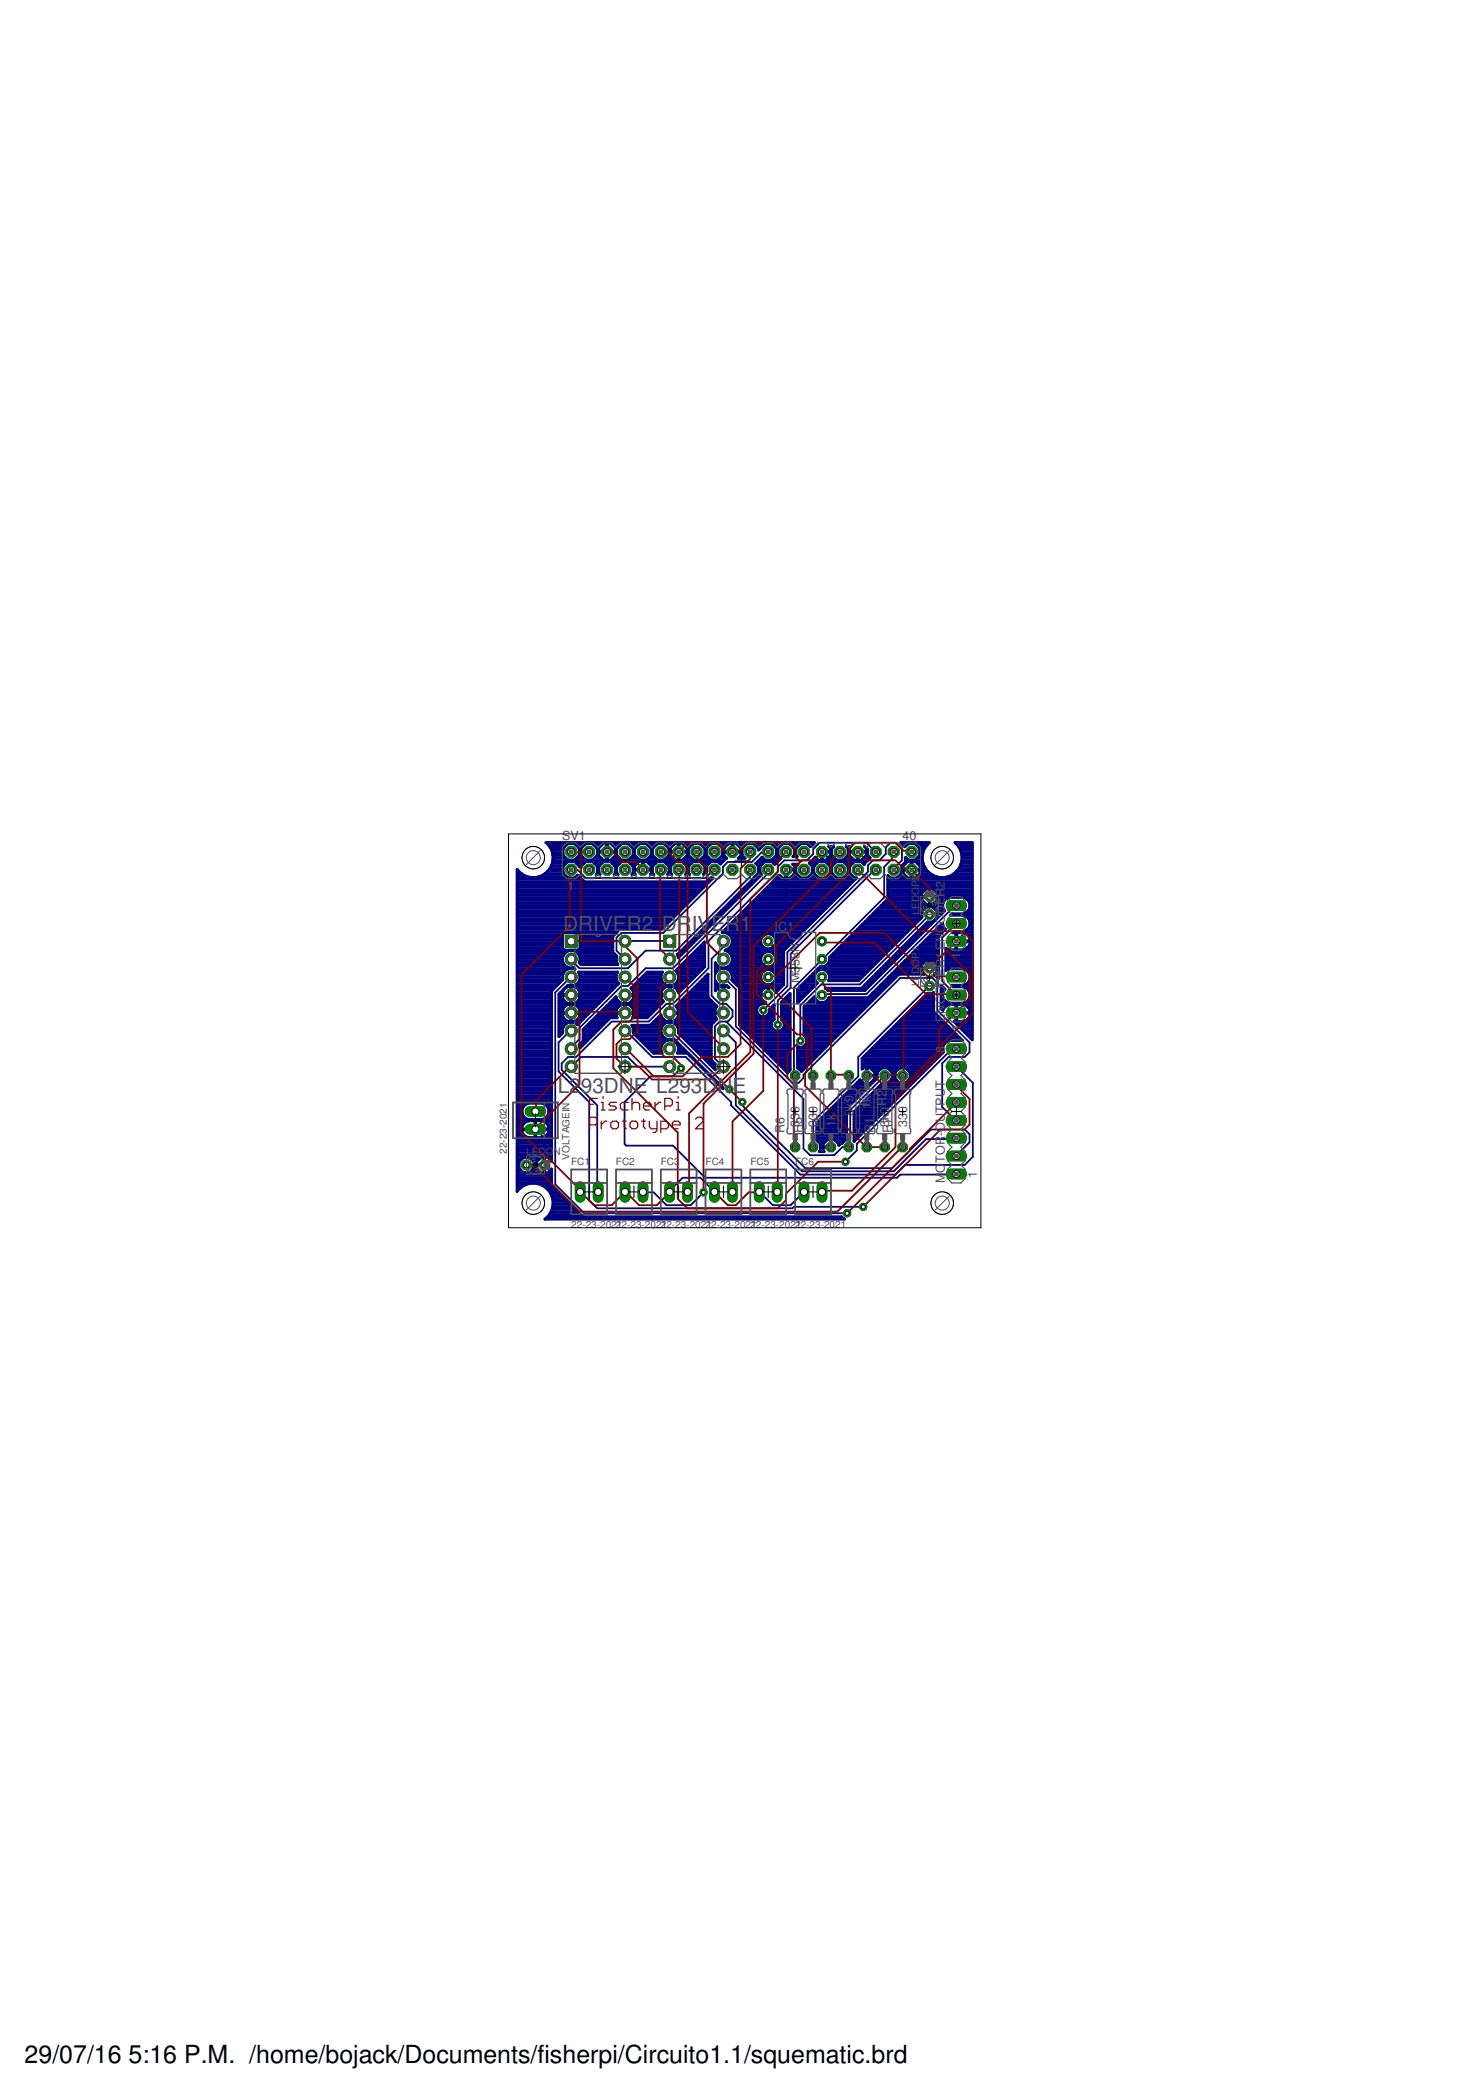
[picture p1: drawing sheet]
<svg xmlns="http://www.w3.org/2000/svg" width="210mm" height="297mm" viewBox="0 0 210 297" stroke-linecap="round" stroke-linejoin="round" font-family="sans-serif">
<defs><g id="words">
<g font-size="3.5">
<text x="3.5" y="292.5">29/07/16</text>
<text x="18.2" y="292.5">5:16 P.M. /home/bojack/Documents/fisherpi/Circuito1.1/squematic.brd</text>
</g>
<g font-size="2.9" fill="#505050">
<text x="79.8" y="132">DRIVER2</text>
<text x="93.8" y="132">DR</text>
<text x="98.1" y="132">IV</text>
<text x="100.8" y="132">ER1</text>
<text x="79.1" y="155">L293DNE L293DNE</text>
</g>
<g font-size="1.8" fill="#505050">
<text x="79.7" y="119.1">SV1</text>
<text x="127.9" y="119.1">40</text>
<text x="133.9" y="125.8" transform="rotate(-90 133.9 125.8)">2</text>
<text x="80.5" y="126.2">1</text>
<text x="109.8" y="131.9">IC1</text>
<text x="133.9" y="127.1" transform="rotate(-90 133.9 127.1)">R</text>
<text x="80.4" y="132.3">*</text>
<text x="94.3" y="132.3">*</text>
<text x="136.2" y="136" transform="rotate(-90 136.2 136)">1</text>
<text x="113.3" y="140.4" transform="rotate(-90 113.3 140.4)">LM358N</text>
<text x="133.9" y="149.3" transform="rotate(-90 133.9 149.3)">8</text>
<text x="133.9" y="144.9" transform="rotate(-90 133.9 144.9)">ENCODER1ENCODE</text>
<text x="136.2" y="146.2" transform="rotate(-90 136.2 146.2)">1</text>
<text x="123.1" y="155.5" transform="rotate(-90 123.1 155.5)">3</text>
<text x="125.6" y="155.5" transform="rotate(-90 125.6 155.5)">2</text>
<text x="111.2" y="160.6" transform="rotate(-90 111.2 160.6)">R6</text>
<text x="113.7" y="160.6" transform="rotate(-90 113.7 160.6)">R3530</text>
<text x="115.9" y="159.8" transform="rotate(-90 115.9 159.8)">3430</text>
<text x="116.2" y="160.6" transform="rotate(-90 116.2 160.6)">R</text>
<text x="118.4" y="159.8" transform="rotate(-90 118.4 159.8)">1</text>
<text x="118.4" y="158.8" transform="rotate(-90 118.4 158.8)">k</text>
<text x="120.9" y="158.2" transform="rotate(-90 120.9 158.2)">3k9</text>
<text x="123.5" y="157.2" transform="rotate(-90 123.5 157.2)">1R</text>
<text x="123.5" y="156.2" transform="rotate(-90 123.5 156.2)">k</text>
<text x="123.9" y="160.6" transform="rotate(-90 123.9 160.6)">R1</text>
<text x="125.6" y="156.8" transform="rotate(-90 125.6 156.8)">R</text>
<text x="126.4" y="160.6" transform="rotate(-90 126.4 160.6)">R37k9</text>
<text x="128.6" y="159.8" transform="rotate(-90 128.6 159.8)">330</text>
<text x="133.9" y="161.1" transform="rotate(-90 133.9 161.1)">-OUTPUT</text>
<text x="133.9" y="167.7" transform="rotate(-90 133.9 167.7)">M</text>
<text x="133.9" y="166.2" transform="rotate(-90 133.9 166.2)">O</text>
<text x="133.9" y="164.9" transform="rotate(-90 133.9 164.9)">TOR</text>
<text x="138.5" y="167" transform="rotate(-90 138.5 167)">1</text>
</g>
<g font-size="1.4" fill="#505050">
<text x="130.3" y="125.8" transform="rotate(-90 130.3 125.8)">P</text>
<text x="130.3" y="124.9" transform="rotate(-90 130.3 124.9)">2</text>
<text x="130.3" y="129.7" transform="rotate(-90 130.3 129.7)">L</text>
<text x="130.3" y="128.9" transform="rotate(-90 130.3 128.9)">E</text>
<text x="130.3" y="127.9" transform="rotate(-90 130.3 127.9)">D</text>
<text x="130.3" y="126.9" transform="rotate(-90 130.3 126.9)">O</text>
<text x="130.3" y="137.1" transform="rotate(-90 130.3 137.1)">O</text>
<text x="130.3" y="136" transform="rotate(-90 130.3 136)">P</text>
<text x="130.3" y="135" transform="rotate(-90 130.3 135)">1</text>
<text x="130.3" y="139.8" transform="rotate(-90 130.3 139.8)">LE</text>
<text x="130.3" y="138.1" transform="rotate(-90 130.3 138.1)">D</text>
<text x="71.8" y="163.6" transform="rotate(-90 71.8 163.6)">22-23-2021</text>
<text x="74.6" y="163.7">LED</text>
<text x="77.3" y="163.7">O</text>
<text x="78.4" y="163.7">N</text>
<text x="80.7" y="164.4" transform="rotate(-90 80.7 164.4)">VOLTAGEIN</text>
<text x="81" y="165.2">FC1</text>
<text x="87.3" y="165.2">FC2</text>
<text x="93.7" y="165.2">FC3</text>
<text x="100" y="165.2">FC4</text>
<text x="106.3" y="165.2">FC5</text>
<text x="112.7" y="165.2">FC6</text>
<text x="81" y="174.1">22-23-20222-23-20222-23-20222-23-20222-23-20222-23-2021</text>
<text x="87.4" y="174.1">1</text>
<text x="93.8" y="174.1">1</text>
<text x="100.1" y="174.1">1</text>
<text x="106.5" y="174.1">1</text>
<text x="112.8" y="174.1">1</text>
</g>
</g></defs>
<g fill="none" stroke="#000080" stroke-width=".25">
<path d="M81 123.3l.9 .1 1.1 1.1h16.9l1.2-1.1 .2-.1M81 138.5l-2.3 2.2v27.2l4.1 4.1h37.3M88.6 133.5h6.3M96.2 120.8l-1.3 1.2h-1.6l-1.1 1.1h-.9l-.2 .2M102.5 138.5l1.8 1.8v5.2l8 8h.9l.7-.7v-.4l13.7-13.7h4.6l.6 .7v3.8l4.6 4.6v1.4l-.7 .7h-2.2l-1 .9v6.2l2.1 1.9M102.5 133.5v.8l-1.6 1.6v5.3l1.1 1.1h.9l.9 .9v.9l-.7 .7h-1.1l-.7 .7v4.6l1.2 1.1M103.1 137.3h-1.1l-.7 .7v1.8l1.2 1.3M103.1 137.3l3.7 3.6h2.1v.2M106.3 123.3v1l-10.5 10.5h-4.3l-2.5 2.5h-6.9l-1.1-1.1v-.2M108.9 120.8h-1l-1.3 1.4h-3.5l-.6 .7v.9l-8.5 8.5h-5.9l-.7 .6v1.9l1.2 1.2M108.9 123.3v.5l-13.5 13.5h-3.9l-2.5 2.5h-.9l-6 6v1.5l-1.1 1.2v.2M111.4 123.3v5.8l-8.3 8.2"/>
<path d="M116.5 120.8l1.3 1.2h1.6l1.1-1.2h1.1M124.1 120.8l-1.3-1.3h-6.6l-.9 .9v.7l-1 .9h-3.2l-.9 .9v.7l-9.8 9.8v3.9l-5 5h-.9l-2.6 2.5h-5.2l-5 5.1h-1.2l-.9 .9v.9l5 5v12.1l.2 .2M124.1 123.3l-.2 .1-11.8 11.8v4.8l-1.9 1.9v3.4M126.7 123.3v-.2l1.1-1.1v-1.6l-.9-.9h-.7l-.7 .7v.9l-.9 .9h-.9l-.7 .7v.9l-11.4 11.4v4.8l-3.4 3.4M126.7 120.8h-.3v1l-1.1 1.1v4.4l-12.8 12.7v12.4l.2 .1M131.7 139.8l-10.1 10.1v2.7l-6.3 6.4-.1 3.6M131.7 127.1l.2 .2h4.8l.7 .6v3.7l-1.8 1.9M131.7 129.7l-9.8 9.9h-5.5l-3 3v5M135.6 130.9l-2.1 2v6.2l2.1 2M135.6 128.4h-.2l-12.6 12.5h-6.2l-.1 .2M81 151.2l1.4-1.3h6.6l1.4 1.3h4.5M81 146.2h-.2l-1.6 1.6v4.1l4.3 4.4v13.9l1.1 1.1h27.7l.2-.2h9.8"/>
<path d="M88.6 141.1l.2-.2h6.1v.2M88.6 146.2h.2l3.6 3.7h4.8l6.4 6.4v.4l9.8 9.8h13.5l1.4-1.3h8.4l1.2-1.2v-10.5l-2.3-2.3M94.9 143.6v-.1h7.6v.1M94.9 146.2v-.2l8.5 8.4M96.5 151.5l-1.1 1.1h-3.2l-3.7 3.7v5.9l.3 .2h6.6l4.5 4.6h27.2l.5-.5h7.8h.2M102.5 146.2l1.8 1.6v8.9l9.4 9.4h13l4.6-4.6h4.1l.2-.1M102.9 144.8l11 11v7.1l.9 .9h3.4l1.2-1.2h1.1v-5.2l4.9-4.9M105.2 156.3v.4l8.9 8.9h12.3l5.5-5.5h4.8l.7 .7v1.2l-1.8 1.9M122.9 152.5l-5.1 5.1v5M135.6 148.7h-.7l-13.5 13.5v.9l-1.6 1.6M75.9 160.1l1.2 1.2 .1 3.9M91.1 169l1.5 .1 1.9 1.8h3.4l1.8-1.8"/>
<path d="M94.9 169v-.2l1.9-1.8h2.5l2 2M107.6 169l1.9 1.9h2.6l1.9-1.9"/>
</g>
<g fill="none" stroke="#000080" stroke-width=".42">
<path d="M77.7 119.8h2.6M81.6 119.8h1.2M84.2 119.8h1.1M86 119.8h.1M86.8 119.8h1.1M89.2 119.8h1.2M91.8 119.8h1.2M94.3 119.8h1.1M96.1 119.8h.1M96.9 119.8h1.2M99.4 119.8h1.2M101.9 119.8h1.2"/>
<path d="M103.8 119.8h.1M104.5 119.8h1.2M107 119.8h1.2M109.6 119.8h1.1M112.1 119.8h1.2M114.6 119.8h.5M128 119.8h.5M129.9 119.8h1.5M135.7 119.8h2.1M73.3 134.8h13.5M73.3 125h27.2M73.3 138.1h6.5"/>
<path d="M73.3 139.6h5.7M73.3 139.3h6.1M73.3 138.9h6.5M73.3 138.5h6.4M73.3 137.8h6.7M73.3 137.4h7.2M73.3 137h6.9M73.3 136.6h6.6M73.3 136.3h6.4M73.3 135.9h6.4M73.3 135.5h6.5M73.3 135.1h6.8"/>
<path d="M73.3 134.4h6.4M73.3 134h6.4M73.3 133.6h6.4M73.3 133.3h6.4M73.3 132.9h6.4M73.3 132.5h6.4M73.3 132.1h14.1M73.3 131.8h14.5M73.3 131.4h20.8M73.3 131h21.2M73.3 130.6h21.6M73.3 130.3h21.9"/>
<path d="M73.3 129.9h22.3M73.3 129.5h22.7M73.3 129.2h23.1M73.3 128.8h23.5M73.3 128.4h23.8M73.3 128h24.2M73.3 127.7h24.6M73.3 127.3h25M73.3 126.9h25.3M73.3 126.5h25.7M73.3 126.2h26.1M73.3 125.8h26.4"/>
<path d="M73.3 125.4h26.8M73.3 124.7h9.1M73.3 124.3h1.4M73.3 123.9h.7M73.3 123.5h.2M76.4 124.3h3.9M77.2 123.9h2.7M77.6 123.5h2.2M77.9 123.2h1.9M78 120.2h1.9M78.1 122.8h1.7M78.2 120.5h1.6"/>
<path d="M78.3 122.4h1.9M78.3 120.9h1.5M78.4 122h24.2M78.4 121.7h1.8M78.4 121.3h1.4M79.8 138.9l-1.6 1.6v24.1l-.6-.5h-.9l-.7 .6M79.9 132.2h2.1l.2 .3v2l-.2 .2h-2.1l-.2-.2v-2zM80.7 134.8a1.25 1.25 0 0 0-1 1.5 1.25 1.25 0 0 0 1.6 .9l.2 .2a1.24 1.24 0 0 0-1.4 .2 1.24 1.24 0 0 0-.3 1.3M80.9 139.8a1.34 1.34 0 0 0-1.2 1M80.9 139.8v5.1M81 139.8v5.1M81.1 139.8l.3 .1 .4 .2 .4 .7"/>
<path d="M81.4 137.4h.1M81.6 139.6h5.9M81.6 124.3h.5M81.7 122.4h1M81.7 121.7h1M81.9 135.1h5.1M82 137.8h5.5M82 139.3h5.5M82 120.2h.4M82 137.8a1.26 1.26 0 0 1-.1 1.6 1.26 1.26 0 0 1-1.4 .3l-1.3 1.2v6.1l.5-.5a1.25 1.25 0 0 1 .6-1.4 1.25 1.25 0 0 1 1.6 .2l5.8-5.9-.2-.1M82.1 122.8h.3M82.1 121.3h.3"/>
<path d="M82.1 135.5h5.3M82.1 122.8v.1M82.1 138.1h5.3M82.1 120.9h.2M82.1 120.5h.2M82.2 138.9h5.2M82.2 136.3h5.1M82.2 138.5h5.1M82.2 136.6h5.3M82.2 135.9h5.1M82.2 134.4h4.6M82.2 134h4.6"/>
<path d="M82.2 133.6h4.6M82.2 133.3h4.6M82.2 132.9h4.6M82.2 132.5h4.9M82.5 124.7v.1M82.5 124.7l.3 .3M84.2 122.4h1.1M84.3 121.7h.9M84.5 123.9h.5M84.5 120.2h.4M84.6 122.8h.3M84.6 121.3h.2"/>
<path d="M84.7 123.5h.2M84.7 123.2h.2M84.7 120.9h.1M84.7 120.5h.1M84.8 121.3l.7 .7h.5v-2.5h-.5l-.7 .8v.4h2.4v-.4l-.6-.8h-.5v2.5h.5l.6-.7M84.8 121.3v-.5h2.4v.5M86 121.7h.1M86 121.3h.1M86 120.9h.1M86 120.5h.1M86 120.2h.1M86.8 122.4h1"/>
<path d="M86.9 121.7h.9M87.1 123.9h.4M87.1 120.2h.4M87.2 122.8h.2M87.2 123.5h.2M87.2 123.2h.2M87.2 121.3h.2M87.2 120.9h.2M87.2 120.5h.2M87.5 137.8l-.2 .5v.5l.2 .5M87.5 137.8v.1M89.3 122.4h1"/>
<path d="M89.3 121.7h1.1M89.6 123.9h.4M89.6 120.2h.5M89.7 122.8h.2M89.7 121.3h.3M89.7 123.5h.2M89.7 123.2h.2M89.7 120.9h.2M89.7 120.5h.2M89.9 139.6h4.4M90.3 139.3h3.6M90.7 138.9h3"/>
<path d="M91 138.5h2.7M91.1 123.2h.1M91.1 122.8h.1M91.1 122.4h.1M91.4 138.1h2.3M91.9 121.7h1M91.9 122.4h1M92.2 120.2h.4M92.2 123.9h.4M92.2 121.3h.3M92.3 120.9h.2M92.3 120.5h.2"/>
<path d="M92.3 122.8h.2M92.3 123.5h.2M92.3 123.2h.2M93.9 139.3a1.27 1.27 0 0 0 2.1 0M93.9 137.8h-2.2l-2.3 2.3 .4 .7M93.9 137.8v.1M93.9 137.8l-.2 .5v.5l.2 .5M94.4 121.7h1M94.4 122.4h1M94.7 123.9h.4M94.7 120.2h.4M94.8 122.8h.3"/>
<path d="M94.8 121.3h.2M94.8 139.8a1.23 1.23 0 0 0-1 .6M94.8 123.5h.2M94.8 123.2h.2M94.8 120.9h.2M94.8 120.5h.2M94.8 139.8v1.4h-1.2l.1 .4 .3 .4-2.3 2.3h-2M95 121.3l.7 .7h.4v-2.5h-.4l-.7 .8v.4h2.4v-.4l-.7-.8h-.5v2.5h.5l.7-.7M95 121.3v-.5h2.4v.5M95 139.8v1.2h-1.4l.1-.2M95 139.8a1.23 1.23 0 0 1 1 .6M95.5 139.6h1.8"/>
<path d="M95.9 137.8h3.3M96 139.3a1.22 1.22 0 0 0-.2-1.7l4.1-4v3.5l-3.7 3.7M96 139.3h1.7M96 137.4h3.6M96.1 135.5h.3M96.1 138.1h2.7M96.1 138.9h2M96.1 121.7h.1M96.1 121.3h.1M96.1 120.9h.1M96.1 120.5h.1M96.1 120.2h.1"/>
<path d="M96.2 135.8l11.7-11.8-.2-.2v-1l.7-.6h1l.4 .4 .8-.8 .1-.1-.4-.4v-1l.6-.7h1l.7 .7v1l-.2 .2h.6l-.2-.2v-1l.7-.7h.9l.5 .4 .5-.5h-38a2.81 2.81 0 0 1 .1 4.2 2.81 2.81 0 0 1-4.2-.4v45.5M96.2 135.8h.1M96.2 138.5h2.2M96.2 135.1h.6M96.4 137h3.5M96.6 134.8h.6M96.8 136.6h3.1M96.9 122.4h1.1M97 134.4h.5M97 121.7h1M97.2 136.3h2.7M97.2 123.9h.5"/>
<path d="M97.3 120.2h.4M97.3 122.8h.3M97.3 134h.6M97.4 123.5h.2M97.4 123.2h.2M97.4 121.3h.2M97.4 120.9h.2M97.4 120.5h.2M97.5 135.9h2.4M97.7 133.6h.6M97.9 135.5h2M98.1 133.3h.6"/>
<path d="M98.3 135.1h1.6M98.5 132.9h.5M98.7 134.8h1.2M98.8 139.6h1.5M98.8 132.5h.6M99 134.4h.9M99.2 139.3h1.1M99.2 132.1h.6M99.4 134h.5M99.5 121.7h1M99.5 122.4h1M99.6 138.9h.7"/>
<path d="M99.6 131.8h.6M99.8 133.6h.1M99.8 123.9h.1M99.8 120.2h.4M99.9 122.8h.2M99.9 121.3h.2M99.9 123.5h.2M99.9 123.2h.2M99.9 120.9h.2M99.9 120.5h.2M99.9 138.5h.4M100 131.4h.5"/>
<path d="M100.3 138.1v3.3l1.3 1.3-.2 .2-.2 .6h1.4v-.6h-.1v.8h-1.3M100.3 138.1l-4.5 4.6 .2 .2 .2 .6h-1.4v-.6h.2v2M100.3 138.1h.1M100.4 131h.5M100.5 124.7h.4M100.7 130.6h.6M100.8 124.5l-.6 .5M100.8 124.5h.1M100.8 124.5h.2l-7.2 7.2h-6l-1 1v2.3l.6 .6a1.14 1.14 0 0 0 .2 1.2h-5.3l-.2-.3a1.19 1.19 0 0 0-.9-1.7M101.1 130.3h.5M101.4 139.6h.5M101.4 139.3h.1"/>
<path d="M101.4 137.8h.2M101.4 137.4h.7M101.4 137h.4M101.4 136.6h.1M101.5 139.3a1.22 1.22 0 0 0 1.5 .4l.3 .3-.7-.2M101.5 139.3l-.1-.3v1.5v-.1M101.5 129.9h.5M101.9 129.5h.5M102 122.4h.2M102.2 129.2h.6M102.3 120.2h.4M102.4 121.3h.2"/>
<path d="M102.4 139.8l-.5 .2-.5 .4M102.4 132.1h11.3M102.4 120.9h.2M102.4 120.5h.2M102.5 139.8v1.2h.1v-1.2M102.6 121.3v-.5h1.2v-1.3h-.5l-.7 .8v.4h2.4v-.4l-.7-.8h-.4v1.3h1.1v.5M102.6 121.3l.4 .4h-1M102.6 128.8h.5M102.8 134.8a1.26 1.26 0 0 1 .7 2 1.26 1.26 0 0 1-2.1-.3v1.5a1.25 1.25 0 0 1 1.6-.7 1.25 1.25 0 0 1 .7 1.6l1.1 1.1v5.3l6.8 6.8 .4-.4v-10.8l-1.2 1.2v2.4a.93 .93 0 0 1 .1 1.4 .93 .93 0 0 1-1.4 0 .93 .93 0 0 1 .2-1.4v-2l-.6 .6v.3l-.2 .4M102.8 134.8h8.3M102.8 131.8h11.3M102.9 121.7l-.8 .8-.4-.3h-.9l-.7 .6v.8l-.4 .4 .2-.2v-1l-.7-.6h-.9l-.7 .6v1l.1 .2h-.5l.2-.2v-1l-.7-.6h-1l-.7 .6v1l.2 .2h-.6l.2-.2v-1l-.7-.6h-.9l-.7 .6v1l.2 .2h-.5l.1-.2v-.4h-1.1v-1.3h.4l.7 .7v.5h-2.4v-.5l.7-.7h.5v1.3h-1.2v.4l.1 .2h-.4l.1-.2v-1l-.7-.6h-.9l-.7 .6v1l.2 .2h-.6l.2-.2v-1l-.7-.6h-.9l-.7 .6v1l.1 .2h-.5l.2-.2v-1l-.7-.6h-1l-.7 .6v.2l-.9-.8h-.9l-.7 .6v1l.7 .7h.9l.5-.4 .6 .6"/>
<path d="M103 128.4h.5M103 137.4h8.1M103.2 131.4h11.3M103.3 137h5.2M103.4 132.5h5M103.4 128h.5M103.4 134.4h4.9M103.4 135.1h4.8M103.5 137.8h4.7M103.5 131h11.3M103.6 136.6h4.4M103.7 134h4.2"/>
<path d="M103.7 132.9h4.3M103.7 135.5h4.2M103.7 138.1h4.2M103.7 127.7h.6M103.7 138.9h4.2M103.8 120.5h.1M103.8 120.2h.1M103.8 138.5h4M103.8 136.3h4M103.8 135.9h4M103.8 133.6h4M103.8 133.3h4"/>
<path d="M103.9 130.6h11.3M104 139.3h4.1M104.1 127.3h.5M104.3 130.3h11.3M104.4 139.6h6.6M104.5 126.9h.5M104.7 129.9h11.3M104.8 126.5h.6M104.9 120.2h.4M105 121.3h.2M105 121.3l-.4 .4h1l-.4-.4v-1l.7-.7h.9l.7 .7v.2l.9-.9h1l.6 .7v1l-.6 .6h-1l-.4-.4-.9 .9 .4 .4v1l-11.5 11.5 .2 .5M105 120.9h.2"/>
<path d="M105 120.5h.2M105.1 129.5h11.2M105.2 126.2h.6M105.4 129.2h11.3M105.6 125.8h.6M105.8 128.8h11.3M106 125.4h.5M106.2 128.4h11.3M106.3 125h.6M106.6 128h11.2M106.7 124.7h.6M106.9 127.7h11.3"/>
<path d="M107 124.3h.6M107.1 122.4h1M107.3 127.3h11.3M107.4 123.9h.4M107.4 120.2h.4M107.5 122.8h.3M107.5 123.5h.2M107.5 123.2h.2M107.5 122h2.8M107.7 126.9h11.3M107.8 133.7a1.09 1.09 0 0 1 1.1-1.3 1.09 1.09 0 0 1 1.1 1.3M107.8 133.7a1.09 1.09 0 0 0 1.1 .9 1.09 1.09 0 0 0 1.1-.9"/>
<path d="M107.9 121.7h.2M108 126.5h11.3M108.4 126.2h11.3M108.8 125.8h11.3M108.9 140v1.1M109.2 125.4h11.3M109.2 137h1.9M109.4 132.5h3.9M109.4 134.4h2.1M109.5 125h11.3M109.5 135.1h1.6M109.6 137.8h1.5"/>
<path d="M109.6 121.7h1.1M109.6 122.4h.4M109.7 139.3h1.4M109.7 136.6h1.4M109.8 134h2M109.8 132.9h3.2M109.8 135.5h1.3M109.9 138.1h1.2M109.9 138.9h1.2M109.9 124.7h11.3M109.9 120.2h.5M109.9 136.3h1.2"/>
<path d="M110 138.5h1.1M110 135.9h1.1M110 133.6h2.2M110 133.3h2.6M110 121.3h.3M110 120.9h.3M110 120.5h.3M110.3 124.3h.4M111.4 124.3h.1M111.4 123.9h.1M111.4 123.5h.1M112.2 124.3h1.1"/>
<path d="M112.5 120.2h.4M112.5 123.9h.4M112.6 121.3h.2M112.6 120.9h.2M112.6 120.5h.2M112.6 122.8h.2M112.6 123.5h.2M112.6 123.2h.2M113.7 139.6h1.9M114 139.3h1.7M114.4 138.9h1.1M114.6 124.3h1.2"/>
<path d="M114.7 122.4h1M114.8 138.5h.6M115 123.9h.4M115 122h7.9M115.1 122.8h.3M115.1 123.5h.2M115.1 123.2h.2M115.2 138.1h.3M115.4 121.7h.3M115.5 137.8h.3M115.9 137.4h7.4M116.5 121.7h.1"/>
<path d="M116.5 121.3h.1M116.5 120.9h.1M116.8 137h6.9M117.2 124.3h1.2M117.2 137.8h5.8M117.3 122.4h1M117.3 121.7h1M117.4 136.6h6.7M117.5 138.1h5.1M117.5 138.9h4.3M117.5 136.3h6.9M117.6 138.5h4.6"/>
<path d="M117.6 135.9h7.2M117.6 123.9h.4M117.6 122.8h.3M117.6 120.2h.4M117.7 123.5h.2M117.7 123.2h.2M117.7 121.3h.2M117.7 120.9h.2M117.7 120.5h.2M117.8 135.5h7.4M118.2 135.1h7.4M118.5 134.8h7.4"/>
<path d="M118.9 134.4h7.4M119.3 134h7.4M119.7 133.6h7.4M119.7 124.3h1.2M119.8 122.4h1M119.8 121.7h1M120 133.3h7.4M120.1 120.2h.4M120.1 123.9h.4M120.2 122.8h.3M120.2 121.3h.2M120.2 123.5h.2"/>
<path d="M120.2 123.2h.2M120.2 120.9h.2M120.2 120.5h.2M120.4 121.3l.7 .7h.4v-1.3h-1.1v-.4l.2-.3h-.7l.3 .3v1l-.7 .6h-.9l-.7-.6v-1l.3-.3h-.7l.2 .3v.4h-1.2v1.3h.5l.7-.7v-.5h-1.2v1.2h-.5l-.5-.5-.8 .9 .4 .4v1l-.7 .7h-.9l-.7-.7v-1l.3-.3h-.7l.2 .3v.5h-1.1v1.2h.4l.7-.7v-.4h-1.2v1.1h-.5l-.5-.4-8 8.1a1.29 1.29 0 0 1 1.4 1.1 1.29 1.29 0 0 1-1 1.5M120.4 121.3v-.5h2.4v.5M120.4 132.9h7.4M120.8 132.5h7.4M121.2 132.1h7.4M121.5 121.7h.1M121.5 121.3h.1M121.5 120.9h.1M121.5 131.8h7.4"/>
<path d="M121.9 131.4h7.4M122.3 131h7.4M122.3 122.4h.2M122.4 121.7h.9M122.6 139.6h.8M122.7 130.6h7.4M122.7 120.2h.1M122.8 121.3l-.7 .7h-.5v-1.3h1.2v-.4l-.3-.3 .5 .4v.9l.3 .3-.8 .8v.2l-.4-.4h-1l-.7 .6v1l.7 .7h.3l-10.3 10.3v4.8l-1.2 1.1a1.12 1.12 0 0 0-1.4-.7 1.12 1.12 0 0 0-.7 1.5M122.8 121.3h.2M122.8 120.9h.2M122.8 120.5h.2M123 139.3h.7"/>
<path d="M123 130.3h7.4M123.3 138.9h.8M123.4 129.9h7.3M123.7 138.5h.8M123.8 129.5h6.9M124.1 138.1h.8M124.2 129.2h6.5M124.5 137.8h.7M124.5 128.8h6.6M124.8 137.4h.8M124.9 139.6h1M124.9 128.4h8.7"/>
<path d="M125.2 137h.8M125.2 139.3h1.1M125.3 128h5.8M125.6 136.6h.8M125.6 138.9h1M125.7 127.7h5M125.8 125h12M125.8 127.3h4.8M125.8 126.9h4.8M125.8 126.5h4.9M125.8 126.2h5.3M125.8 125.8h12"/>
<path d="M125.8 125.4h12M125.8 124.7h12M125.8 124.3h.2M126 136.3h.7M126 138.5h1M126.3 135.9h.8M126.7 135.5h.8M126.7 137.8h3.9M127.1 135.1h.7M127.1 137.4h3.5M127.3 124.3h1.1M127.4 138.1l-13.8 13.8-.5-.5v-3a.92 .92 0 0 0 1.1-.4 .92 .92 0 0 0-.2-1.2v-4l1.4-1.5a1.07 1.07 0 0 0 1 .9 1.07 1.07 0 0 0 1.1-.7"/>
<path d="M127.4 134.8h.8M127.5 137h3.1M127.7 123.9h.4M127.8 122.8v1l-.7 .7h-.9l-.4-.4v3.4l-8.2 8.3a1.07 1.07 0 0 1-1.4 1.3l-3.1 3.2v1.9l2.7-2.8a1.08 1.08 0 0 1-.2-1.5 1.08 1.08 0 0 1 1.5-.3 1.08 1.08 0 0 1 .4 1.4h4.2l9-9v-.8l.6-.6h.9l.6 .6v.9l-.6 .6h-.7l-9.4 9.4h-5.1l.3 .3h5.3l11.3-11.3a1.17 1.17 0 0 1 .7-1.9h1.9a1.2 1.2 0 0 1 1 1.2 1.2 1.2 0 0 1-1 1.2h-1.5l-.3 .2h1.8a1.2 1.2 0 0 1 1 1.1 1.2 1.2 0 0 1-1 1.2h-1.4l-.1 .1h.5v1.2h2a1.23 1.23 0 0 0-1.1-1.2h-.8v2.5a1.89 1.89 0 0 0 1.3-.2l.2-.1M127.8 122.8l.6-.6v-.6l.3 .3h1l.7-.6v-1l-.7-.7h-1l-.5 .5-.5-.6h4a2.82 2.82 0 0 0-.2 4.1 2.82 2.82 0 0 0 4.1 0 2.82 2.82 0 0 0-.2-4.1h2.4v27.9l-2.6-2.6 2.6 .1M127.8 122.8h.2M127.8 134.4h.8M127.8 123.5h.2M127.8 123.2h.2M127.9 136.6h2.9M128.2 122.4h.2M128.2 134h.8"/>
<path d="M128.2 136.3h3M128.4 121.7h.1M128.4 122h2.3M128.6 133.6h.7M128.6 135.9h4.4M128.7 122.1h.4v2.4h-.4l-.7-.7v-.4h2.4v.4l-.7 .7h-.5v-2.4h.5l.7 .7v.5h-2.4v-.5zM128.9 133.3h.8M129 135.5h4M129.1 124.3h.1M129.1 123.9h.1M129.1 123.5h.1M129.1 123.2h.1"/>
<path d="M129.1 122.8h.1M129.1 122.4h.1M129.3 132.9h.8M129.4 135.1h3.6M129.7 132.5h.8M129.7 134.8h3.3M129.9 124.3h2.8M130 121.7h.7M130 122.4h.9M130.1 132.1h.8M130.1 134.4h2.9M130.2 120.2h.9"/>
<path d="M130.3 123.9h1.6M130.3 121.3h.4M130.4 120.9h.4M130.4 120.5h.5M130.4 122.8h.6M130.4 123.5h1.1M130.4 123.2h.8M130.5 131.8h.7M130.5 134h2.5M130.6 127.1h2.2M130.6 137.3h2.2M130.8 131.4h.8"/>
<path d="M130.9 133.6h2.1M131.2 131h.8M131.2 133.3h1.8M131.6 132.9h1.4M131.7 126v2.2M131.7 136.2v1.1M131.7 137h.1M131.7 136.6h.1M131.7 136.3h.1M131.7 128h.1M131.7 127.7h.1M131.7 127.3h.1"/>
<path d="M131.7 126.9h.1M131.7 126.5h.1M131.7 126.2h.1M132 132.5h1.2M132.2 130.6h.2M132.3 136.3h.7M132.4 132.1h1.2M132.4 128.8h1.3M132.4 126.2h5.4M132.4 128h1.3M132.4 138.1h.6M132.6 130.3h.1"/>
<path d="M132.7 136.6h.3M132.7 126.5h5.1M132.7 131.8h1.3M132.7 129.2h1.1M132.8 138.5h.2M132.8 127.7h1.1M132.8 129.9h.3M132.8 129.5h.7M132.8 137.8h.2M132.8 137.4h.2M132.8 137h.2M132.8 127.3h1.6"/>
<path d="M132.8 126.9h5M133.1 131.4h.6M133.5 131h.1M134 131.8l-.4-.7v-.2l-10.6 10.6M134 131.8l-1 .9v6l-.6-.5 .4-.5v-.9l-.6-.6h-.9l-.7 .6v.9l.4 .4h-4.6M134.1 134.8h3.7M134.1 137.4h.4M134.1 137h3.7M134.1 136.6h3.7M134.1 136.3h3.7M134.1 135.9h3.7M134.1 135.5h3.7"/>
<path d="M134.1 135.1h3.7M134.4 124.3h3.4M135.1 132.1h2.7M135.2 123.9h2.6M135.5 134.4h.1M135.5 134h.1M135.5 133.6h.1M135.5 133.3h.1M135.5 132.9h.1M135.5 132.5h.1M135.6 123.5h2.2M135.9 123.2h1.9"/>
<path d="M135.9 120.2h1.9M136.1 122.8h1.7M136.1 120.5h1.7M136.2 122.4h1.6M136.2 120.9h1.6M136.3 121.7h1.5M136.3 122h1.5M136.3 121.3h1.5M136.6 137.4h1.2M136.6 129.5h1.2M136.7 127.3h1.1M136.7 139.6h1.1"/>
<path d="M136.9 129.9h.9M137.1 132.5h.7M137.1 134.4l.3-.5 .1-.4h-2v1.2a1.89 1.89 0 0 1-1.4-.2v3.1l.5-.2h1.9a1.18 1.18 0 0 1 1 1.1 1.18 1.18 0 0 1-1 1.2h-1.6l.2 .2h1.4a1.18 1.18 0 0 1 1 1.2 1.18 1.18 0 0 1-1 1.1h-1.9a1.15 1.15 0 0 1-1-.8 1.15 1.15 0 0 1 .3-1.1l-.5-.6v3.3M137.1 134.4h.7M137.1 131.8h.7M137.2 137.8h.6M137.2 129.2h.6M137.2 127.7h.6M137.2 139.3h.6M137.3 130.3h.5M137.4 132.9h.4M137.4 131.4h.4"/>
<path d="M137.4 138.1h.4M137.4 134h.4M137.4 138.9h.4M137.4 128.8h.4M137.4 128h.4M137.5 130.6h.3M137.5 138.5h.3M137.5 131h.3M137.5 128.4h.3M137.5 133.6h.3M137.5 133.3h.3M73.3 144.1h4.9"/>
<path d="M73.3 143.7h4.9M73.3 158.7h3.6a1.17 1.17 0 0 0 .9-1.1 1.17 1.17 0 0 0-.9-1.2h-2a1.18 1.18 0 0 0-.9 1.2 1.18 1.18 0 0 0 .9 1.1M73.3 144.9h4.9M73.3 141.5h4.9M73.3 159.9h.6M73.3 159.5h.8M73.3 159.1h1.2M73.3 158.3h1M73.3 158h.7M73.3 157.6h.7M73.3 157.2h.7M73.3 156.8h.9"/>
<path d="M73.3 156.5h1.4M73.3 156.1h4.9M73.3 155.7h4.9M73.3 155.4h4.9M73.3 155h4.9M73.3 154.6h4.9M73.3 154.2h4.9M73.3 153.9h4.9M73.3 153.5h4.9M73.3 153.1h4.9M73.3 152.7h4.9M73.3 152.4h4.9"/>
<path d="M73.3 152h4.9M73.3 151.6h4.9M73.3 151.2h4.9M73.3 150.9h4.9M73.3 150.5h4.9M73.3 150.1h4.9M73.3 149.7h4.9M73.3 149.4h4.9M73.3 149h4.9M73.3 148.6h4.9M73.3 148.3h4.9M73.3 147.9h4.9"/>
<path d="M73.3 147.5h4.9M73.3 147.1h4.9M73.3 146.7h4.9M73.3 146.4h4.9M73.3 146h4.9M73.3 145.6h4.9M73.3 145.2h4.9M73.3 144.5h4.9M73.3 143.4h4.9M73.3 143h4.9M73.3 142.6h4.9M73.3 142.3h4.9"/>
<path d="M73.3 141.9h4.9M73.3 141.1h4.9M73.3 140.8h4.9M73.3 140.4h5M73.3 140h5.4M74 159.8l-.1 .3h4l-.1-.3M74.1 159.5l-.1 .3M74.5 159.1l.5-.2h.8v2.4a2.01 2.01 0 0 1-1.3-.2l-.4-.4-.2-.5M74.5 159.1l-.4 .4M75.8 159.9h.1M75.8 159.5h.1M75.8 159.1h.1"/>
<path d="M76.9 158.7h1.3M77 156.5h1.2M77.3 159.1h.9M77.5 158.3h.7M77.6 156.8h.6M77.7 159.5h.5M77.7 158h.5M77.7 157.2h.5M77.8 157.6h.4M77.8 159.8a1.42 1.42 0 0 0-1.9-.9v2.4a1.86 1.86 0 0 0 1.4-.2l.3-.2 .3-.7M77.8 159.9h.4M79.2 144.1h.6"/>
<path d="M79.2 143.7h.5M79.2 144.9h1.4M79.2 141.5h.5M79.2 146.7h.3M79.2 146.4h.5M79.2 146h.5M79.2 145.6h.6M79.2 145.2h.9M79.2 144.5h.8M79.2 143.4h.5M79.2 143h.6M79.2 142.6h.9"/>
<path d="M79.2 142.3h1.2M79.2 141.9h.7M79.2 141.1h1.7M79.4 140.8h.3M79.7 143.7h2.6M79.7 143.7h.1M79.7 143.7l.1 .4M79.7 140.8v.2h2.6l-.1-.2M79.8 144.1l.2 .4a1.19 1.19 0 0 0 .9 .4M79.8 140.4h.1M80.1 142.6l-.3 .3-.1 .6h2.6l-.2-.6-.3-.3M80.2 140h.1"/>
<path d="M80.6 142.3h.1M80.6 142.3a1.26 1.26 0 0 1-.9-1.1h2.6a1.32 1.32 0 0 1-1 1.1M80.6 142.3l-.5 .3M80.9 144.1h.1M80.9 143.7h.1M80.9 144.9h.1M80.9 141.5h.1M80.9 144.5h.1M80.9 143.4h.1M80.9 143h.1M80.9 142.6h.1M80.9 142.3h.1"/>
<path d="M80.9 141.9h.1M80.9 140.8h.1M80.9 140.4h.1M80.9 140h.1M81 141.1h5M81.2 142.3h.1M81.3 142.3l.5 .3M81.3 144.9h1M81.5 142.3h3.4M81.7 140h5.4M81.8 145.2h.1M81.8 142.6h2.7"/>
<path d="M81.9 144.5h.7M82 141.9h3.2M82 140.4h4.7M82.1 143h2M82.1 148.3h.4M82.1 144.1h.9M82.1 144.1l-.3 .5-.7 .3M82.2 141.5h3.4M82.2 140.8h4.2M82.2 143.4h1.5M82.3 143.7h1.1M82.3 143.7l-.2 .4"/>
<path d="M82.3 143.7h.1M82.4 147.9h.5M82.7 147.5h.6M82.7 147.1h1M82.7 146.7h1.3M82.7 146.4h1.7M82.7 146h2.1M83 145.6h2.2M83.4 145.2h2.1M83.8 144.9h2.1M84.1 144.5h2.2M84.5 144.1h2.9"/>
<path d="M84.9 143.7h2.4M85.3 143.4h2M85.6 143h1.8M86 142.6h1.7M86.4 142.3h1.6M86.7 141.9h.9M87.1 141.5h.3M87.3 143.7h.1M87.3 143.7l.1 .4M87.4 144.1l.1 .2M87.7 142.6l-.2 .3-.2 .6h2.6l-.2-.6-.3-.3M88.3 142.3h.1"/>
<path d="M88.3 142.3l-.7-.4-.3-.6-4.6 4.7v1.6l-.6 .5 .1 .5 4.3-4.3h1M88.3 142.3l-.6 .3M88.5 141.5h.1M88.5 143.4h.1M88.5 143h.1M88.5 142.6h.1M88.5 142.3h.1M88.5 141.9h.1M88.6 141.1h6.2M88.8 142.3h.1M88.9 142.3a1.34 1.34 0 0 0 1-1.1h-1.4v2.5h-1.2M88.9 142.3l.5 .3"/>
<path d="M89.1 142.3h4.7M89.4 142.6h4M89.5 140h4.7M89.6 141.9h4.3M89.7 140.4h4.1M89.7 144.3h.1M89.7 145.6h4.1M89.7 143h3.3M89.8 144.1h2.1M89.8 144.1l-.1 .2M89.8 141.5h3.9M89.8 146.4h3.9"/>
<path d="M89.8 146h3.9M89.8 140.8l.1 .2h-1.3v2.7h1.3M89.8 140.8h3.9M89.9 143.4h2.7M89.9 143.7h2.4M89.9 143.7l-.1 .4M89.9 143.7h.1M90 146.7h3.8M90.4 147.1h3.7M90.8 147.5h3.8M91.2 147.9h2.8M91.5 148.3h2.3"/>
<path d="M91.9 148.6h1.8M92.3 149h1.4M92.3 145.2h1.8M92.7 144.9h1.9M93 144.5h1M93.4 144.1h.3M93.7 144.1v-.2l-1.5 1.5h-2.6a1.23 1.23 0 0 1 .2 1.1l2.8 2.8h1.2a1.27 1.27 0 0 1 1.1-1.9 1.27 1.27 0 0 1 1.1 1.9h1.4l5.1 5.1v-.1l-7-7a1.25 1.25 0 0 1-1.8-.9 1.25 1.25 0 0 1 1.2-1.5 1.25 1.25 0 0 1 1.2 1.6l5.3 5.2-.1-.8M93.7 144.1l.5 .6 .6 .2M93.8 140.4l-.1 .4M94.8 144.1h.2M94.8 143.7h.2M94.8 144.9h.2"/>
<path d="M94.8 144.5h.2M94.8 143.4h.2M94.8 143h.2M94.8 140.8h.2M94.8 140.4h.2M94.8 140h.2M95.2 144.9h6M95.3 147.5h.4M95.7 140h1.2M95.8 145.2h5M95.8 142.6h5.8M95.9 147.9h.2"/>
<path d="M95.9 144.5h5.7M96 140.4h.6M96 140.4l.2 .4M96.1 145.6h4.7M96.1 143h5.3M96.1 148.3h.3M96.1 144.1h5.2M96.1 144.1l-.5 .6-.6 .2M96.1 149h1.1M96.2 148.6h.6M96.2 146.4h4.6M96.2 146h4.6"/>
<path d="M96.2 140.8h.1M96.2 143.7h5M96.2 143.4h5.1M96.2 142.3h5M96.2 143.7h-1.4v1.2M96.2 143.7l-.1 .4M96.2 143.7h.1M96.4 146.7h4.4M96.6 141.9h4.2M96.8 147.1h4M96.9 141.5h3.5M97.2 147.5h3.6"/>
<path d="M97.3 141.1h3M97.5 149.4h.1M97.6 147.9h3.2M97.7 140.8h2.6M97.7 149.6v.1M97.8 149.7h.1M97.9 148.3h2.9M98.1 140.4h2.2M98.2 150.1h.1M98.3 148.6h2.5M98.4 140h1.9M98.6 150.5h.1"/>
<path d="M98.7 149h2.1M99 150.9h.1M99.1 149.4h1.7M99.3 151.2h.1M99.4 149.7h1.4M99.7 151.6h.1M99.8 150.1h1M100.1 152h.1M100.2 150.5h.8M100.5 152.4h.1M100.6 150.9h.7M100.8 152.7h.1"/>
<path d="M100.9 151.2h.4M101.2 153.1h.1M101.2 143.7h.1M101.2 143.7l.1 .4M101.3 151.6h.1M101.3 144.1l.3 .4M101.4 140.4h.1M101.4 140h.4M101.6 144.5l-.8 .8v5l.5 .6M101.6 153.5h.1M102 153.9h.1M102.3 154.2h.1"/>
<path d="M102.5 143.4h.1M102.5 143h.1M102.5 140.8h.1M102.5 140.4h.1M102.5 140h.1M103.3 140h.1M104.8 140h3.8M104.8 144.1h3.1M104.8 143.7h2.6M104.8 144.9h4.6M104.8 141.5h3M104.8 145.2h4.5"/>
<path d="M104.8 144.5h4.9M104.8 143.4h2.5M104.8 143h2.5M104.8 142.6h2.7M104.8 142.3h3.6M104.8 141.9h3.3M104.8 141.1h3M104.8 140.8h3M104.8 140.4h3.2M105.2 145.6h4.2M105.5 146h4.1M105.9 146.4h6.1"/>
<path d="M106.3 146.7h5.7M106.6 147.1h5.4M107 147.5h5M107.4 143.8a.95 .95 0 0 0 1.5 0M107.4 147.9h4.6M107.8 141.1h1.1M107.8 148.3h4.2M107.8 141.5l.2 .3 .5 .3-.2 .2a.93 .93 0 0 0-.9 .4 .93 .93 0 0 0 0 1.1M108.1 148.6h3.9M108.4 144.1h1.3M108.5 149h3.5M108.9 149.4h3.1"/>
<path d="M108.9 140.8h.1M108.9 140.4h.1M108.9 140h.1M108.9 143.7h.8M109.1 143.4h.6M109.2 143h.5M109.2 140h1.5M109.3 149.7h2.7M109.5 142.6h.2M109.6 150.1h2.4M109.7 140.4h.6M110 150.5h2"/>
<path d="M110.4 150.9h1.6M110.8 144.1h1.2M110.8 143.7h1.2M110.8 151.2h1.2M110.8 144.5h1.2M110.8 143.4h1.2M110.8 143h1.2M110.8 142.6h1.2M110.8 142.3h1.2M110.8 146h1.2M111 141.9h1M111 144.9h1"/>
<path d="M111.1 145.6h.9M111.1 151.6h.9M111.1 145.2h.9M111.3 141.5h.7M111.5 152h.2M111.7 141.1h.3M113.1 141.5h.6M113.1 151.2h1.2M113.1 150.9h1.5M113.1 150.5h1.9M113.1 150.1h2.3M113.1 149.7h2.7"/>
<path d="M113.1 149.4h3M113.1 149h3.4M113.1 148.6h3.8M113.1 141.9h.2M113.1 141.1h1M113.1 140.8h1.4M113.1 140.4h1.8M113.3 151.6h.6M113.3 140h1.9M114 144.1h7.4M114 143.7h7.8M114 144.9h6.6"/>
<path d="M114 146.7h4.8M114 146.4h5.1M114 146h5.5M114 145.6h5.9M114 145.2h6.2M114 144.5h7M114 143.4h8.1M114 143h8.5M114 148.3h3.3M114.1 142.6h8.8M114.2 147.1h4.2M114.3 147.9h3.3"/>
<path d="M114.3 147.5h3.7M114.5 142.3h8.8M114.9 141.9h.9M115.2 141.5h.3M115.8 159.9h4.2M115.8 159.5h4.2M115.9 159.1h4.1M116.3 158.7h3.7M116.6 158.3h3.4M117 158h3M117.2 141.9h6.4M117.3 140.4h5.3"/>
<path d="M117.4 157.6h2.6M117.5 141.5h6.5M117.8 157.2h2.2M118.2 156.8h2.1M118.5 156.5h2.2M118.9 156.1h2.2M119.3 155.7h2.1M119.7 155.4h2.1M120 155h2.2M120.4 154.6h2.2M120.8 154.2h2.1M121.1 158.7h3"/>
<path d="M121.1 159.9h1.9M121.1 159.5h2.3M121.1 159.1h2.7M121.1 158.3h3.4M121.1 158h3.8M121.1 157.6h4.2M121.2 153.9h2.1M121.4 157.2h4.2M121.5 153.5h.8M121.8 156.8h4.2M122.2 156.5h4.2M122.2 151.2h9.4"/>
<path d="M122.2 150.9h9.8M122.2 150.5h10.2M122.2 150.1h10.6M122.2 140h.8M122.5 149.7h10.6M122.6 156.1h4.2M122.9 151.4v2.2M122.9 152.5h1.1M122.9 153.5h.1M122.9 153.1h.1M122.9 152.7h.1M122.9 152.4h.1"/>
<path d="M122.9 152h.1M122.9 151.6h.1M122.9 149.4h10.6M122.9 155.7h4.2M123.3 149h10.3M123.3 155.4h4.2M123.4 141.1h1M123.4 153.5h.3M123.5 151.6h1.3M123.7 148.6h9.9M123.7 155h4.2M123.7 140.8h1.1"/>
<path d="M123.8 153.1h.3M123.9 152h.5M124 152.7h.3M124 152.4h.3M124 148.3h9.7M124.1 154.6h4.2M124.1 140.4h1M124.4 147.9h9.5M124.4 154.2h4.2M124.5 140h1M124.8 147.5h11.6M124.8 153.9h4.2"/>
<path d="M125.2 147.1h10.8M125.5 146.7h10.1M125.9 153.5h1.5M125.9 146.4h9.3M126 151.6h1.3M126.3 153.1h.7M126.3 146h8.6M126.4 152h.5M126.4 152.7h.5M126.4 152.4h.5M126.6 145.6h7.9M127 145.2h7.1"/>
<path d="M127.4 144.9h6.3M127.8 144.5h5.6M128.1 144.1h4.9M128.4 153.5h1M128.5 143.7l4.2 .1M128.5 151.6h2.8M128.8 153.1h1M128.9 143.4h3.4M128.9 152h2M129 152.7h1.1M129 152.4h1.5M129.3 143h3"/>
<path d="M129.6 142.6h2.7M130 142.3h2.3M130.4 141.9h1.9M130.8 141.5h1.5M131.1 141.1h1.2M132.3 140.8h.1M133.4 143l.2 .3 .1-.3 .4-.4a1.89 1.89 0 0 1 1.4-.2v1.2h2a1.18 1.18 0 0 0-1.1-1.2h-.8v2.4M133.4 141.5h.3M133.4 143h.3M133.4 142.6h.7M133.4 142.3h4.4M133.4 141.9h.5"/>
<path d="M133.4 141.1h.2M133.4 140.8h.2M133.4 140.4h.4M133.4 140h.3M135.5 144.1h.1M135.5 143.7h.1M135.5 144.8v-1.1h2a1.23 1.23 0 0 1-1.1 1.1M135.5 144.5h.1M135.5 143.4h.1M135.5 143h.1M135.5 142.6h.1M135.6 145.2h2.2"/>
<path d="M136 145.6h1.8M136.4 146h1.4M136.7 146.4h1.1M136.8 140h1M137 142.6h.8M137.1 146.7h.7M137.1 144.5h.7M137.2 141.9h.6M137.3 140.4h.5M137.4 143h.4M137.4 141.5h.4M137.4 144.1h.4"/>
<path d="M137.4 140.8h.4M137.5 141.1h.3M137.5 147.1h.3M137.5 143.4h.3M137.5 143.7h.3M137.6 147.3h.1M73.3 162.1h4.9M73.3 168.8h.1M73.3 168.5h.4M73.3 168.1h1M73.3 167.7h4.9M73.3 167.3h4.9"/>
<path d="M73.3 167h4.9M73.3 166.6h4.9M73.3 166.2h.8M73.3 165.8h.4M73.3 165.5h.3M73.3 165.1h.3M73.3 164.7h.3M73.3 164.3h.7M73.3 164h4.9M73.3 163.6h4.9M73.3 163.2h4.9M73.3 162.8h4.9"/>
<path d="M73.3 162.5h4.9M73.3 161.7h4.9M73.3 161.4h4.9M73.3 161h1M73.3 160.6h.7M73.3 160.2h.6M73.3 168.8a2.83 2.83 0 0 1 4.3-.2 2.83 2.83 0 0 1-.4 4.2h42.5l-.4-.2h-41.8M73.9 160.2h4M75.1 166.2h1.5M75.3 164.3h1.1M75.5 165.8h.7M75.6 164.7h.5"/>
<path d="M75.7 165.5h.3M75.7 165.1h.3M75.8 161h.1M75.8 160.6h.1M75.8 160.2h.1M76 164.7v1l.7 .6h.9l.6-.5v2.3l4.4 4.5M76 165.2h1.2M76.9 168.1h1.3M77.2 164.1v2.2M77.2 166.2h.1M77.2 165.8h.1M77.2 165.5h.1"/>
<path d="M77.2 165.1h.1M77.2 164.7h.1M77.2 164.3h.1M77.4 168.5h1.1M77.5 161h.7M77.7 166.2h.5M77.7 160.6h.5M77.8 168.8h1.1M77.9 160.2h.3M77.9 172.2h4.3M77.9 164.3h.3M78 169.2h1.2"/>
<path d="M78.1 171.8h3.8M78.1 165.8h.1M78.2 169.6h1.4M78.3 171.4h3.2M78.3 169.9h1.7M78.3 171.1h2.8M78.4 170.7h2.4M78.4 170.3h2M115.8 161.7v-2.5l6.1-6.1 .5 .5h.9l.7-.6v-1l-.7-.6h-.9l-.2 .2v-1.5l9.2-9.2h.8l.1-.2v2.8l4.1 4h-1.8a1.17 1.17 0 0 0-.9 1.7l-12.6 12.6v-4.2l4-4h.7l.6-.6v-.9l-.6-.7h-.9l-.6 .7v.7l-4.3 4.4v4.4l-.7 .5M115.8 161.7l.5 .5v.9l-.2 .2h.7l-.2-.2v-.9l.7-.7h.9l.7 .7v.2l.2-.3M115.8 161.4h4.2M115.8 161h4.2"/>
<path d="M115.8 160.6h4.2M115.8 160.2h4.2M115.8 161.7h1.3M116.2 162.1h.6M116.2 163.2h.6M116.3 162.8h.3M116.3 162.5h.3M116.6 162.6h1.2M117.8 162.1h.1M117.8 161.5v1.2M117.8 162.5h.1M117.8 161.7h.1"/>
<path d="M118.4 161.7h1.3M118.8 162.1h.6M121.1 161.7h.1M121.1 161.4h.4M121.1 161h.8M121.1 160.6h1.2M121.1 160.2h1.5"/>
<circle cx="81" cy="120.8" r="1.26"/>
<circle cx="83.5" cy="120.8" r="1.26"/>
<circle cx="88.6" cy="120.8" r="1.26"/>
<circle cx="91.1" cy="120.8" r="1.26"/>
<circle cx="93.7" cy="120.8" r="1.26"/>
<circle cx="98.7" cy="120.8" r="1.26"/>
<circle cx="101.3" cy="120.8" r="1.26"/>
<circle cx="108.9" cy="136" r="1.1"/>
<circle cx="108.9" cy="138.5" r="1.1"/>
<circle cx="116.5" cy="123.3" r="1.26"/>
<circle cx="119" cy="123.3" r="1.26"/>
<circle cx="131.7" cy="127.1" r="1.2"/>
<circle cx="127.9" cy="152.5" r="1.16"/>
<circle cx="74.6" cy="165.2" r="1.16"/>
</g>
<path d="M94.1 132.6h1.7v1.7h-1.7z" fill="#008000" stroke="#008000" stroke-width=".14"/>
<circle cx="94.9" cy="133.5" r=".55" fill="#fff" stroke="#000" stroke-width=".14"/>
<circle cx="94.9" cy="136" r=".85" fill="#008000" stroke="#008000" stroke-width=".14"/>
<circle cx="94.9" cy="136" r=".55" fill="#fff" stroke="#000" stroke-width=".14"/>
<circle cx="94.9" cy="138.5" r=".85" fill="#008000" stroke="#008000" stroke-width=".14"/>
<circle cx="94.9" cy="138.5" r=".55" fill="#fff" stroke="#000" stroke-width=".14"/>
<circle cx="94.9" cy="141.1" r=".85" fill="#008000" stroke="#008000" stroke-width=".14"/>
<circle cx="94.9" cy="141.1" r=".55" fill="#fff" stroke="#000" stroke-width=".14"/>
<circle cx="94.9" cy="143.6" r=".85" fill="#008000" stroke="#008000" stroke-width=".14"/>
<circle cx="94.9" cy="143.6" r=".55" fill="#fff" stroke="#000" stroke-width=".14"/>
<circle cx="94.9" cy="146.2" r=".85" fill="#008000" stroke="#008000" stroke-width=".14"/>
<circle cx="94.9" cy="146.2" r=".55" fill="#fff" stroke="#000" stroke-width=".14"/>
<circle cx="94.9" cy="148.7" r=".85" fill="#008000" stroke="#008000" stroke-width=".14"/>
<circle cx="94.9" cy="148.7" r=".55" fill="#fff" stroke="#000" stroke-width=".14"/>
<circle cx="94.9" cy="151.2" r=".85" fill="#008000" stroke="#008000" stroke-width=".14"/>
<circle cx="94.9" cy="151.2" r=".55" fill="#fff" stroke="#000" stroke-width=".14"/>
<circle cx="102.5" cy="151.2" r=".85" fill="#008000" stroke="#008000" stroke-width=".14"/>
<circle cx="102.5" cy="151.2" r=".55" fill="#fff" stroke="#000" stroke-width=".14"/>
<circle cx="102.5" cy="148.7" r=".85" fill="#008000" stroke="#008000" stroke-width=".14"/>
<circle cx="102.5" cy="148.7" r=".55" fill="#fff" stroke="#000" stroke-width=".14"/>
<circle cx="102.5" cy="146.2" r=".85" fill="#008000" stroke="#008000" stroke-width=".14"/>
<circle cx="102.5" cy="146.2" r=".55" fill="#fff" stroke="#000" stroke-width=".14"/>
<circle cx="102.5" cy="143.6" r=".85" fill="#008000" stroke="#008000" stroke-width=".14"/>
<circle cx="102.5" cy="143.6" r=".55" fill="#fff" stroke="#000" stroke-width=".14"/>
<circle cx="102.5" cy="141.1" r=".85" fill="#008000" stroke="#008000" stroke-width=".14"/>
<circle cx="102.5" cy="141.1" r=".55" fill="#fff" stroke="#000" stroke-width=".14"/>
<circle cx="102.5" cy="138.5" r=".85" fill="#008000" stroke="#008000" stroke-width=".14"/>
<circle cx="102.5" cy="138.5" r=".55" fill="#fff" stroke="#000" stroke-width=".14"/>
<circle cx="102.5" cy="136" r=".85" fill="#008000" stroke="#008000" stroke-width=".14"/>
<circle cx="102.5" cy="136" r=".55" fill="#fff" stroke="#000" stroke-width=".14"/>
<circle cx="102.5" cy="133.5" r=".85" fill="#008000" stroke="#008000" stroke-width=".14"/>
<circle cx="102.5" cy="133.5" r=".55" fill="#fff" stroke="#000" stroke-width=".14"/>
<path d="M80.1 132.6h1.7v1.7h-1.7z" fill="#008000" stroke="#008000" stroke-width=".14"/>
<circle cx="81" cy="133.5" r=".55" fill="#fff" stroke="#000" stroke-width=".14"/>
<circle cx="81" cy="136" r=".85" fill="#008000" stroke="#008000" stroke-width=".14"/>
<circle cx="81" cy="136" r=".55" fill="#fff" stroke="#000" stroke-width=".14"/>
<circle cx="81" cy="138.5" r=".85" fill="#008000" stroke="#008000" stroke-width=".14"/>
<circle cx="81" cy="138.5" r=".55" fill="#fff" stroke="#000" stroke-width=".14"/>
<circle cx="81" cy="141.1" r=".85" fill="#008000" stroke="#008000" stroke-width=".14"/>
<circle cx="81" cy="141.1" r=".55" fill="#fff" stroke="#000" stroke-width=".14"/>
<circle cx="81" cy="143.6" r=".85" fill="#008000" stroke="#008000" stroke-width=".14"/>
<circle cx="81" cy="143.6" r=".55" fill="#fff" stroke="#000" stroke-width=".14"/>
<circle cx="81" cy="146.2" r=".85" fill="#008000" stroke="#008000" stroke-width=".14"/>
<circle cx="81" cy="146.2" r=".55" fill="#fff" stroke="#000" stroke-width=".14"/>
<circle cx="81" cy="148.7" r=".85" fill="#008000" stroke="#008000" stroke-width=".14"/>
<circle cx="81" cy="148.7" r=".55" fill="#fff" stroke="#000" stroke-width=".14"/>
<circle cx="81" cy="151.2" r=".85" fill="#008000" stroke="#008000" stroke-width=".14"/>
<circle cx="81" cy="151.2" r=".55" fill="#fff" stroke="#000" stroke-width=".14"/>
<circle cx="88.6" cy="151.2" r=".85" fill="#008000" stroke="#008000" stroke-width=".14"/>
<circle cx="88.6" cy="151.2" r=".55" fill="#fff" stroke="#000" stroke-width=".14"/>
<circle cx="88.6" cy="148.7" r=".85" fill="#008000" stroke="#008000" stroke-width=".14"/>
<circle cx="88.6" cy="148.7" r=".55" fill="#fff" stroke="#000" stroke-width=".14"/>
<circle cx="88.6" cy="146.2" r=".85" fill="#008000" stroke="#008000" stroke-width=".14"/>
<circle cx="88.6" cy="146.2" r=".55" fill="#fff" stroke="#000" stroke-width=".14"/>
<circle cx="88.6" cy="143.6" r=".85" fill="#008000" stroke="#008000" stroke-width=".14"/>
<circle cx="88.6" cy="143.6" r=".55" fill="#fff" stroke="#000" stroke-width=".14"/>
<circle cx="88.6" cy="141.1" r=".85" fill="#008000" stroke="#008000" stroke-width=".14"/>
<circle cx="88.6" cy="141.1" r=".55" fill="#fff" stroke="#000" stroke-width=".14"/>
<circle cx="88.6" cy="138.5" r=".85" fill="#008000" stroke="#008000" stroke-width=".14"/>
<circle cx="88.6" cy="138.5" r=".55" fill="#fff" stroke="#000" stroke-width=".14"/>
<circle cx="88.6" cy="136" r=".85" fill="#008000" stroke="#008000" stroke-width=".14"/>
<circle cx="88.6" cy="136" r=".55" fill="#fff" stroke="#000" stroke-width=".14"/>
<circle cx="88.6" cy="133.5" r=".85" fill="#008000" stroke="#008000" stroke-width=".14"/>
<circle cx="88.6" cy="133.5" r=".55" fill="#fff" stroke="#000" stroke-width=".14"/>
<path d="M134.8 143.6h1.5" fill="none" stroke="#008000" stroke-width="1.5"/>
<circle cx="135.6" cy="143.6" r=".51" fill="#fff" stroke="#000" stroke-width=".14"/>
<path d="M134.8 141.1h1.5" fill="none" stroke="#008000" stroke-width="1.5"/>
<circle cx="135.6" cy="141.1" r=".51" fill="#fff" stroke="#000" stroke-width=".14"/>
<path d="M134.8 138.5h1.5" fill="none" stroke="#008000" stroke-width="1.5"/>
<circle cx="135.6" cy="138.5" r=".51" fill="#fff" stroke="#000" stroke-width=".14"/>
<path d="M134.8 133.5h1.5" fill="none" stroke="#008000" stroke-width="1.5"/>
<circle cx="135.6" cy="133.5" r=".51" fill="#fff" stroke="#000" stroke-width=".14"/>
<path d="M134.8 130.9h1.5" fill="none" stroke="#008000" stroke-width="1.5"/>
<circle cx="135.6" cy="130.9" r=".51" fill="#fff" stroke="#000" stroke-width=".14"/>
<path d="M134.8 128.4h1.5" fill="none" stroke="#008000" stroke-width="1.5"/>
<circle cx="135.6" cy="128.4" r=".51" fill="#fff" stroke="#000" stroke-width=".14"/>
<path d="M82.2 168.3v1.5" fill="none" stroke="#008000" stroke-width="1.5"/>
<circle cx="82.2" cy="169" r=".51" fill="#fff" stroke="#000" stroke-width=".14"/>
<path d="M84.8 168.3v1.5" fill="none" stroke="#008000" stroke-width="1.5"/>
<circle cx="84.8" cy="169" r=".51" fill="#fff" stroke="#000" stroke-width=".14"/>
<path d="M88.6 168.3v1.5" fill="none" stroke="#008000" stroke-width="1.5"/>
<circle cx="88.6" cy="169" r=".51" fill="#fff" stroke="#000" stroke-width=".14"/>
<path d="M91.1 168.3v1.5" fill="none" stroke="#008000" stroke-width="1.5"/>
<circle cx="91.1" cy="169" r=".51" fill="#fff" stroke="#000" stroke-width=".14"/>
<path d="M94.9 168.3v1.5" fill="none" stroke="#008000" stroke-width="1.5"/>
<circle cx="94.9" cy="169" r=".51" fill="#fff" stroke="#000" stroke-width=".14"/>
<path d="M97.5 168.3v1.5" fill="none" stroke="#008000" stroke-width="1.5"/>
<circle cx="97.5" cy="169" r=".51" fill="#fff" stroke="#000" stroke-width=".14"/>
<path d="M101.3 168.3v1.5" fill="none" stroke="#008000" stroke-width="1.5"/>
<circle cx="101.3" cy="169" r=".51" fill="#fff" stroke="#000" stroke-width=".14"/>
<path d="M103.8 168.3v1.5" fill="none" stroke="#008000" stroke-width="1.5"/>
<circle cx="103.8" cy="169" r=".51" fill="#fff" stroke="#000" stroke-width=".14"/>
<path d="M107.6 168.3v1.5" fill="none" stroke="#008000" stroke-width="1.5"/>
<circle cx="107.6" cy="169" r=".51" fill="#fff" stroke="#000" stroke-width=".14"/>
<path d="M110.2 168.3v1.5" fill="none" stroke="#008000" stroke-width="1.5"/>
<circle cx="110.2" cy="169" r=".51" fill="#fff" stroke="#000" stroke-width=".14"/>
<path d="M114 168.3v1.5" fill="none" stroke="#008000" stroke-width="1.5"/>
<circle cx="114" cy="169" r=".51" fill="#fff" stroke="#000" stroke-width=".14"/>
<path d="M116.5 168.3v1.5" fill="none" stroke="#008000" stroke-width="1.5"/>
<circle cx="116.5" cy="169" r=".51" fill="#fff" stroke="#000" stroke-width=".14"/>
<circle cx="108.9" cy="133.5" r=".66" fill="#008000" stroke="#008000" stroke-width=".14"/>
<circle cx="108.9" cy="133.5" r=".4" fill="#fff" stroke="#000" stroke-width=".14"/>
<circle cx="108.9" cy="136" r=".66" fill="#008000" stroke="#008000" stroke-width=".14"/>
<circle cx="108.9" cy="136" r=".4" fill="#fff" stroke="#000" stroke-width=".14"/>
<circle cx="116.5" cy="136" r=".66" fill="#008000" stroke="#008000" stroke-width=".14"/>
<circle cx="116.5" cy="136" r=".4" fill="#fff" stroke="#000" stroke-width=".14"/>
<circle cx="116.5" cy="133.5" r=".66" fill="#008000" stroke="#008000" stroke-width=".14"/>
<circle cx="116.5" cy="133.5" r=".4" fill="#fff" stroke="#000" stroke-width=".14"/>
<circle cx="108.9" cy="138.5" r=".66" fill="#008000" stroke="#008000" stroke-width=".14"/>
<circle cx="108.9" cy="138.5" r=".4" fill="#fff" stroke="#000" stroke-width=".14"/>
<circle cx="108.9" cy="141.1" r=".66" fill="#008000" stroke="#008000" stroke-width=".14"/>
<circle cx="108.9" cy="141.1" r=".4" fill="#fff" stroke="#000" stroke-width=".14"/>
<circle cx="116.5" cy="138.5" r=".66" fill="#008000" stroke="#008000" stroke-width=".14"/>
<circle cx="116.5" cy="138.5" r=".4" fill="#fff" stroke="#000" stroke-width=".14"/>
<circle cx="116.5" cy="141.1" r=".66" fill="#008000" stroke="#008000" stroke-width=".14"/>
<circle cx="116.5" cy="141.1" r=".4" fill="#fff" stroke="#000" stroke-width=".14"/>
<circle cx="131.7" cy="129.7" r=".71" fill="#008000" stroke="#008000" stroke-width=".14"/>
<circle cx="131.7" cy="129.7" r=".4" fill="#fff" stroke="#000" stroke-width=".14"/>
<circle cx="131.7" cy="127.1" r=".71" fill="#008000" stroke="#008000" stroke-width=".14"/>
<circle cx="131.7" cy="127.1" r=".4" fill="#fff" stroke="#000" stroke-width=".14"/>
<circle cx="131.7" cy="139.8" r=".71" fill="#008000" stroke="#008000" stroke-width=".14"/>
<circle cx="131.7" cy="139.8" r=".4" fill="#fff" stroke="#000" stroke-width=".14"/>
<circle cx="131.7" cy="137.3" r=".71" fill="#008000" stroke="#008000" stroke-width=".14"/>
<circle cx="131.7" cy="137.3" r=".4" fill="#fff" stroke="#000" stroke-width=".14"/>
<circle cx="74.6" cy="165.2" r=".71" fill="#008000" stroke="#008000" stroke-width=".14"/>
<circle cx="74.6" cy="165.2" r=".4" fill="#fff" stroke="#000" stroke-width=".14"/>
<circle cx="77.2" cy="165.2" r=".71" fill="#008000" stroke="#008000" stroke-width=".14"/>
<circle cx="77.2" cy="165.2" r=".4" fill="#fff" stroke="#000" stroke-width=".14"/>
<path d="M134.8 166.5h1.5" fill="none" stroke="#008000" stroke-width="1.5"/>
<circle cx="135.6" cy="166.5" r=".51" fill="#fff" stroke="#000" stroke-width=".14"/>
<path d="M134.8 163.9h1.5" fill="none" stroke="#008000" stroke-width="1.5"/>
<circle cx="135.6" cy="163.9" r=".51" fill="#fff" stroke="#000" stroke-width=".14"/>
<path d="M134.8 161.4h1.5" fill="none" stroke="#008000" stroke-width="1.5"/>
<circle cx="135.6" cy="161.4" r=".51" fill="#fff" stroke="#000" stroke-width=".14"/>
<path d="M134.8 158.9h1.5" fill="none" stroke="#008000" stroke-width="1.5"/>
<circle cx="135.6" cy="158.9" r=".51" fill="#fff" stroke="#000" stroke-width=".14"/>
<path d="M134.8 156.3h1.5" fill="none" stroke="#008000" stroke-width="1.5"/>
<circle cx="135.6" cy="156.3" r=".51" fill="#fff" stroke="#000" stroke-width=".14"/>
<path d="M134.8 153.8h1.5" fill="none" stroke="#008000" stroke-width="1.5"/>
<circle cx="135.6" cy="153.8" r=".51" fill="#fff" stroke="#000" stroke-width=".14"/>
<path d="M134.8 151.2h1.5" fill="none" stroke="#008000" stroke-width="1.5"/>
<circle cx="135.6" cy="151.2" r=".51" fill="#fff" stroke="#000" stroke-width=".14"/>
<path d="M134.8 148.7h1.5" fill="none" stroke="#008000" stroke-width="1.5"/>
<circle cx="135.6" cy="148.7" r=".51" fill="#fff" stroke="#000" stroke-width=".14"/>
<circle cx="125.4" cy="162.6" r=".71" fill="#008000" stroke="#008000" stroke-width=".14"/>
<circle cx="125.4" cy="162.6" r=".4" fill="#fff" stroke="#000" stroke-width=".14"/>
<circle cx="125.4" cy="152.5" r=".71" fill="#008000" stroke="#008000" stroke-width=".14"/>
<circle cx="125.4" cy="152.5" r=".4" fill="#fff" stroke="#000" stroke-width=".14"/>
<circle cx="122.9" cy="152.5" r=".71" fill="#008000" stroke="#008000" stroke-width=".14"/>
<circle cx="122.9" cy="152.5" r=".4" fill="#fff" stroke="#000" stroke-width=".14"/>
<circle cx="122.9" cy="162.6" r=".71" fill="#008000" stroke="#008000" stroke-width=".14"/>
<circle cx="122.9" cy="162.6" r=".4" fill="#fff" stroke="#000" stroke-width=".14"/>
<circle cx="120.3" cy="152.5" r=".71" fill="#008000" stroke="#008000" stroke-width=".14"/>
<circle cx="120.3" cy="152.5" r=".4" fill="#fff" stroke="#000" stroke-width=".14"/>
<circle cx="120.3" cy="162.6" r=".71" fill="#008000" stroke="#008000" stroke-width=".14"/>
<circle cx="120.3" cy="162.6" r=".4" fill="#fff" stroke="#000" stroke-width=".14"/>
<circle cx="117.8" cy="162.6" r=".71" fill="#008000" stroke="#008000" stroke-width=".14"/>
<circle cx="117.8" cy="162.6" r=".4" fill="#fff" stroke="#000" stroke-width=".14"/>
<circle cx="117.8" cy="152.5" r=".71" fill="#008000" stroke="#008000" stroke-width=".14"/>
<circle cx="117.8" cy="152.5" r=".4" fill="#fff" stroke="#000" stroke-width=".14"/>
<circle cx="115.2" cy="162.6" r=".71" fill="#008000" stroke="#008000" stroke-width=".14"/>
<circle cx="115.2" cy="162.6" r=".4" fill="#fff" stroke="#000" stroke-width=".14"/>
<circle cx="115.2" cy="152.5" r=".71" fill="#008000" stroke="#008000" stroke-width=".14"/>
<circle cx="115.2" cy="152.5" r=".4" fill="#fff" stroke="#000" stroke-width=".14"/>
<circle cx="112.7" cy="162.6" r=".71" fill="#008000" stroke="#008000" stroke-width=".14"/>
<circle cx="112.7" cy="162.6" r=".4" fill="#fff" stroke="#000" stroke-width=".14"/>
<circle cx="112.7" cy="152.5" r=".71" fill="#008000" stroke="#008000" stroke-width=".14"/>
<circle cx="112.7" cy="152.5" r=".4" fill="#fff" stroke="#000" stroke-width=".14"/>
<circle cx="127.9" cy="162.6" r=".71" fill="#008000" stroke="#008000" stroke-width=".14"/>
<circle cx="127.9" cy="162.6" r=".4" fill="#fff" stroke="#000" stroke-width=".14"/>
<circle cx="127.9" cy="152.5" r=".71" fill="#008000" stroke="#008000" stroke-width=".14"/>
<circle cx="127.9" cy="152.5" r=".4" fill="#fff" stroke="#000" stroke-width=".14"/>
<circle cx="81" cy="123.3" r=".83" fill="#008000" stroke="#008000" stroke-width=".14"/>
<circle cx="81" cy="123.3" r=".51" fill="#fff" stroke="#000" stroke-width=".14"/>
<circle cx="83.5" cy="123.3" r=".83" fill="#008000" stroke="#008000" stroke-width=".14"/>
<circle cx="83.5" cy="123.3" r=".51" fill="#fff" stroke="#000" stroke-width=".14"/>
<circle cx="86" cy="123.3" r=".83" fill="#008000" stroke="#008000" stroke-width=".14"/>
<circle cx="86" cy="123.3" r=".51" fill="#fff" stroke="#000" stroke-width=".14"/>
<circle cx="88.6" cy="123.3" r=".83" fill="#008000" stroke="#008000" stroke-width=".14"/>
<circle cx="88.6" cy="123.3" r=".51" fill="#fff" stroke="#000" stroke-width=".14"/>
<circle cx="91.1" cy="123.3" r=".83" fill="#008000" stroke="#008000" stroke-width=".14"/>
<circle cx="91.1" cy="123.3" r=".51" fill="#fff" stroke="#000" stroke-width=".14"/>
<circle cx="93.7" cy="123.3" r=".83" fill="#008000" stroke="#008000" stroke-width=".14"/>
<circle cx="93.7" cy="123.3" r=".51" fill="#fff" stroke="#000" stroke-width=".14"/>
<circle cx="81" cy="120.8" r=".83" fill="#008000" stroke="#008000" stroke-width=".14"/>
<circle cx="81" cy="120.8" r=".51" fill="#fff" stroke="#000" stroke-width=".14"/>
<circle cx="83.5" cy="120.8" r=".83" fill="#008000" stroke="#008000" stroke-width=".14"/>
<circle cx="83.5" cy="120.8" r=".51" fill="#fff" stroke="#000" stroke-width=".14"/>
<circle cx="86" cy="120.8" r=".83" fill="#008000" stroke="#008000" stroke-width=".14"/>
<circle cx="86" cy="120.8" r=".51" fill="#fff" stroke="#000" stroke-width=".14"/>
<circle cx="88.6" cy="120.8" r=".83" fill="#008000" stroke="#008000" stroke-width=".14"/>
<circle cx="88.6" cy="120.8" r=".51" fill="#fff" stroke="#000" stroke-width=".14"/>
<circle cx="91.1" cy="120.8" r=".83" fill="#008000" stroke="#008000" stroke-width=".14"/>
<circle cx="91.1" cy="120.8" r=".51" fill="#fff" stroke="#000" stroke-width=".14"/>
<circle cx="93.7" cy="120.8" r=".83" fill="#008000" stroke="#008000" stroke-width=".14"/>
<circle cx="93.7" cy="120.8" r=".51" fill="#fff" stroke="#000" stroke-width=".14"/>
<circle cx="96.2" cy="123.3" r=".83" fill="#008000" stroke="#008000" stroke-width=".14"/>
<circle cx="96.2" cy="123.3" r=".51" fill="#fff" stroke="#000" stroke-width=".14"/>
<circle cx="96.2" cy="120.8" r=".83" fill="#008000" stroke="#008000" stroke-width=".14"/>
<circle cx="96.2" cy="120.8" r=".51" fill="#fff" stroke="#000" stroke-width=".14"/>
<circle cx="98.7" cy="123.3" r=".83" fill="#008000" stroke="#008000" stroke-width=".14"/>
<circle cx="98.7" cy="123.3" r=".51" fill="#fff" stroke="#000" stroke-width=".14"/>
<circle cx="101.3" cy="123.3" r=".83" fill="#008000" stroke="#008000" stroke-width=".14"/>
<circle cx="101.3" cy="123.3" r=".51" fill="#fff" stroke="#000" stroke-width=".14"/>
<circle cx="103.8" cy="123.3" r=".83" fill="#008000" stroke="#008000" stroke-width=".14"/>
<circle cx="103.8" cy="123.3" r=".51" fill="#fff" stroke="#000" stroke-width=".14"/>
<circle cx="106.3" cy="123.3" r=".83" fill="#008000" stroke="#008000" stroke-width=".14"/>
<circle cx="106.3" cy="123.3" r=".51" fill="#fff" stroke="#000" stroke-width=".14"/>
<circle cx="108.9" cy="123.3" r=".83" fill="#008000" stroke="#008000" stroke-width=".14"/>
<circle cx="108.9" cy="123.3" r=".51" fill="#fff" stroke="#000" stroke-width=".14"/>
<circle cx="111.4" cy="123.3" r=".83" fill="#008000" stroke="#008000" stroke-width=".14"/>
<circle cx="111.4" cy="123.3" r=".51" fill="#fff" stroke="#000" stroke-width=".14"/>
<circle cx="98.7" cy="120.8" r=".83" fill="#008000" stroke="#008000" stroke-width=".14"/>
<circle cx="98.7" cy="120.8" r=".51" fill="#fff" stroke="#000" stroke-width=".14"/>
<circle cx="101.3" cy="120.8" r=".83" fill="#008000" stroke="#008000" stroke-width=".14"/>
<circle cx="101.3" cy="120.8" r=".51" fill="#fff" stroke="#000" stroke-width=".14"/>
<circle cx="103.8" cy="120.8" r=".83" fill="#008000" stroke="#008000" stroke-width=".14"/>
<circle cx="103.8" cy="120.8" r=".51" fill="#fff" stroke="#000" stroke-width=".14"/>
<circle cx="106.3" cy="120.8" r=".83" fill="#008000" stroke="#008000" stroke-width=".14"/>
<circle cx="106.3" cy="120.8" r=".51" fill="#fff" stroke="#000" stroke-width=".14"/>
<circle cx="108.9" cy="120.8" r=".83" fill="#008000" stroke="#008000" stroke-width=".14"/>
<circle cx="108.9" cy="120.8" r=".51" fill="#fff" stroke="#000" stroke-width=".14"/>
<circle cx="111.4" cy="120.8" r=".83" fill="#008000" stroke="#008000" stroke-width=".14"/>
<circle cx="111.4" cy="120.8" r=".51" fill="#fff" stroke="#000" stroke-width=".14"/>
<circle cx="114" cy="123.3" r=".83" fill="#008000" stroke="#008000" stroke-width=".14"/>
<circle cx="114" cy="123.3" r=".51" fill="#fff" stroke="#000" stroke-width=".14"/>
<circle cx="114" cy="120.8" r=".83" fill="#008000" stroke="#008000" stroke-width=".14"/>
<circle cx="114" cy="120.8" r=".51" fill="#fff" stroke="#000" stroke-width=".14"/>
<circle cx="116.5" cy="123.3" r=".83" fill="#008000" stroke="#008000" stroke-width=".14"/>
<circle cx="116.5" cy="123.3" r=".51" fill="#fff" stroke="#000" stroke-width=".14"/>
<circle cx="119" cy="123.3" r=".83" fill="#008000" stroke="#008000" stroke-width=".14"/>
<circle cx="119" cy="123.3" r=".51" fill="#fff" stroke="#000" stroke-width=".14"/>
<circle cx="121.6" cy="123.3" r=".83" fill="#008000" stroke="#008000" stroke-width=".14"/>
<circle cx="121.6" cy="123.3" r=".51" fill="#fff" stroke="#000" stroke-width=".14"/>
<circle cx="124.1" cy="123.3" r=".83" fill="#008000" stroke="#008000" stroke-width=".14"/>
<circle cx="124.1" cy="123.3" r=".51" fill="#fff" stroke="#000" stroke-width=".14"/>
<circle cx="126.7" cy="123.3" r=".83" fill="#008000" stroke="#008000" stroke-width=".14"/>
<circle cx="126.7" cy="123.3" r=".51" fill="#fff" stroke="#000" stroke-width=".14"/>
<circle cx="129.2" cy="123.3" r=".83" fill="#008000" stroke="#008000" stroke-width=".14"/>
<circle cx="129.2" cy="123.3" r=".51" fill="#fff" stroke="#000" stroke-width=".14"/>
<circle cx="116.5" cy="120.8" r=".83" fill="#008000" stroke="#008000" stroke-width=".14"/>
<circle cx="116.5" cy="120.8" r=".51" fill="#fff" stroke="#000" stroke-width=".14"/>
<circle cx="119" cy="120.8" r=".83" fill="#008000" stroke="#008000" stroke-width=".14"/>
<circle cx="119" cy="120.8" r=".51" fill="#fff" stroke="#000" stroke-width=".14"/>
<circle cx="121.6" cy="120.8" r=".83" fill="#008000" stroke="#008000" stroke-width=".14"/>
<circle cx="121.6" cy="120.8" r=".51" fill="#fff" stroke="#000" stroke-width=".14"/>
<circle cx="124.1" cy="120.8" r=".83" fill="#008000" stroke="#008000" stroke-width=".14"/>
<circle cx="124.1" cy="120.8" r=".51" fill="#fff" stroke="#000" stroke-width=".14"/>
<circle cx="126.7" cy="120.8" r=".83" fill="#008000" stroke="#008000" stroke-width=".14"/>
<circle cx="126.7" cy="120.8" r=".51" fill="#fff" stroke="#000" stroke-width=".14"/>
<circle cx="129.2" cy="120.8" r=".83" fill="#008000" stroke="#008000" stroke-width=".14"/>
<circle cx="129.2" cy="120.8" r=".51" fill="#fff" stroke="#000" stroke-width=".14"/>
<path d="M75.1 157.6h1.5" fill="none" stroke="#008000" stroke-width="1.5"/>
<circle cx="75.9" cy="157.6" r=".51" fill="#fff" stroke="#000" stroke-width=".14"/>
<path d="M75.1 160.1h1.5" fill="none" stroke="#008000" stroke-width="1.5"/>
<circle cx="75.9" cy="160.1" r=".51" fill="#fff" stroke="#000" stroke-width=".14"/>
<circle cx="99.7" cy="169.1" r=".51" fill="#008000" stroke="#008000" stroke-width=".14"/>
<circle cx="99.7" cy="169.1" r=".3" fill="#fff" stroke="#000" stroke-width=".14"/>
<circle cx="110.2" cy="145.3" r=".51" fill="#008000" stroke="#008000" stroke-width=".14"/>
<circle cx="110.2" cy="145.3" r=".3" fill="#fff" stroke="#000" stroke-width=".14"/>
<circle cx="108.2" cy="143.2" r=".51" fill="#008000" stroke="#008000" stroke-width=".14"/>
<circle cx="108.2" cy="143.2" r=".3" fill="#fff" stroke="#000" stroke-width=".14"/>
<circle cx="113.4" cy="147.6" r=".51" fill="#008000" stroke="#008000" stroke-width=".14"/>
<circle cx="113.4" cy="147.6" r=".3" fill="#fff" stroke="#000" stroke-width=".14"/>
<circle cx="96.5" cy="151.5" r=".51" fill="#008000" stroke="#008000" stroke-width=".14"/>
<circle cx="96.5" cy="151.5" r=".3" fill="#fff" stroke="#000" stroke-width=".14"/>
<circle cx="105.2" cy="156.3" r=".51" fill="#008000" stroke="#008000" stroke-width=".14"/>
<circle cx="105.2" cy="156.3" r=".3" fill="#fff" stroke="#000" stroke-width=".14"/>
<circle cx="103.4" cy="154.4" r=".51" fill="#008000" stroke="#008000" stroke-width=".14"/>
<circle cx="103.4" cy="154.4" r=".3" fill="#fff" stroke="#000" stroke-width=".14"/>
<circle cx="120.1" cy="172" r=".51" fill="#008000" stroke="#008000" stroke-width=".14"/>
<circle cx="120.1" cy="172" r=".3" fill="#fff" stroke="#000" stroke-width=".14"/>
<circle cx="122.3" cy="171.1" r=".51" fill="#008000" stroke="#008000" stroke-width=".14"/>
<circle cx="122.3" cy="171.1" r=".3" fill="#fff" stroke="#000" stroke-width=".14"/>
<circle cx="119.8" cy="164.7" r=".51" fill="#008000" stroke="#008000" stroke-width=".14"/>
<circle cx="119.8" cy="164.7" r=".3" fill="#fff" stroke="#000" stroke-width=".14"/>
<g fill="none" stroke="#800000" stroke-width=".17">
<path d="M83.6 159.5h.8l.3-.3v-.5l-.3-.3h-.8v1.6M83.6 156.6h.5M84.7 155.7h-1.1v1.7M85.2 156.3h.3v1.1M85.2 157.4h.5M85.2 159v1M85.5 155.5v.2M86 159h-.3l-.5 .5M86.6 159.2l.2-.2h.6l.3 .2v.6l-.3 .2h-.6l-.2-.2zM87.4 156.3h-.8l-.3 .3 .3 .2h.5l.3 .3-.3 .3h-.8M88.2 159h.6M88.5 158.7v1.1l.3 .2"/>
<path d="M89 156.3h-.8l-.3 .3v.5l.3 .3h.8M89.3 159.2l.3-.2h.5l.3 .2v.6l-.3 .2h-.5l-.3-.2zM89.6 156.6l.3-.3h.5l.3 .3v.8M89.6 155.7v1.7M90.9 159h.6M91.2 156.8h1.1v-.2l-.3-.3h-.5l-.3 .3v.5l.3 .3h.5M91.2 158.7v1.1l.3 .2M92 159v.8l.3 .2h.8M92.8 156.3v1.1M93.1 159v1.3l-.3 .3h-.2M93.7 156.3h-.3l-.6 .5M94.2 156.8h.8l.3-.2v-.6l-.3-.3h-.8v1.7"/>
<path d="M95.3 159.5h1.1v-.3l-.3-.2h-.5l-.3 .2v.6l.3 .2h.5M95.8 156.3h.3v1.1M95.8 157.4h.6M96.1 155.5v.2M98.6 158.7l.2-.3h.6l.3 .3v.3l-1.1 1h1.1M93.7 160h.8l.2-.2v-.6l-.2-.2h-.8v1.6"/>
</g>
<g fill="none" stroke="#800000" stroke-width=".25">
<path d="M81 120.8h2.5M81 133.5l7.5-.1 .3 .2v.7l1.6 1.6v10.3l-1.2 1.1h-1.1l-.7 .7v2.1l1.1 1.1h2.1l1.8 1.9h8.2l1.9-1.9M81 123.3l-.2 .1v8l-6.9 6.8v22.4l3.4 3.4h.3l4.8 4.8-.2 .2 2 1.9h2.5l1.9-1.9 2 1.9h2.5l1.8-1.9M82.4 120.8v12.6M86 120.8h.9l1.4 1.4h1.8l1 1.1M88.6 138.5l1.3 1.3v4.3l-.7 .7h-1.1l-1.2 1.2v5.5l9.2 9.1v9.4l1.3 1.3h12.8l1.2-1.1v-.9l4.6-4.6h3.8M93.7 120.8h1l1.4 1.4h.7l.6 .7v20.6l5.1 5v.2M93.7 123.3l-.1 .1v11.2l1.3 1.4M94.9 138.5v.2l-1.3 1.3v9.2l.6 .7h1.2l1.1 1.1v.5M96.2 123.3l.1 .1v23.7l-1.4 1.4v.2M96.2 120.8l1.2-1.3h4.2l1.1 1.1h.9l.2 .2v-.2h1l1.1-1.1h5.9l.9 .9v1.1l.7 .7M98.7 120.8h.1v1l1.4 1.3v10.5l2.3 2.4"/>
<path d="M106.3 120.8v1l-1.3 1.3v24.9l-1.9 1.9h-3.6l-2.7 2.7h-4.2l-3.8-3.9h-.2M108.9 136v.2l-1.6 1.6v3.1l5.7 5.8h.9l.4 .4v4.8l-.2 .2v1.9l8.7 8.6h2.6M108.9 138.5l.2-.1h.9l6.2-6.1h9.1l6.2 6.1h3.9l.2 .1M108.9 133.5l1.1 1.1v1.8l-.7 .7h-.4l-1.2 1.1v.7l.7 .7h.5l6.1 6.2v6.6l.2 .1M111.4 120.8l-1.2 1.2v1.6l-3.9 3.9v21.7l-8.6 8.7v10.9l-.2 .2M116.5 133.5l.1 .1h7.3l7.4 7.3M116.5 120.8l-1.2 1.2h-1.6l-1.2 1.1h-.9l-.2 .2M116.5 138.5l.1 .2v.9l1.2 1.1v11.8M119 120.8l-1.2 1.2v1.6l-.9 .9h-.5l-9.6 9.6v15.3l-7.1 7.1v12.6M121.6 120.8l1.2 1.2h4.1l1.2 1.1h1.1v.3l2.5 2.5v1.2M121.6 123.3l8.7 8.7h6.2l1.4 1.4v10.3l-4.4 4.3v1.2l-6.6 6.6v6.8l-6.2 6.2h-4.1l-.1 .2M129.2 120.8v-.2h-1.1l-1.2-1.1h-5.7l-.9 .9v3.4l-10.5 10.5"/>
<path d="M134.2 134.8l3.2 3.2v3.6l-1.8 1.9v.1l-2.5 2.4v2.9l-4.6 4.6h-3.6l-1-.9h-.9l-.1-.1M135.6 133.5l-3.9 3.8M81 151.2h-.2l-4.8 4.8v1.4l-.1 .2M81 141.1v2.4M81 143.5h7.5M81 143.5v.1M82.1 143.5v10.3l-6.1 6.1-.1 .2M88.5 143.5l.1 .1M88.6 141.1l-.1 2.4M94.9 141.1v2.5M102.5 141.1v2.5M103.4 154.4l1.8 1.9"/>
<path d="M108.2 143.2v11.5l-4.4 4.3v10M110.2 145.3v23.5v.2M113.4 147.6l-1.8 1.8v3.4l.9 1v8.8h.2M117.8 152.4h2.5v.1M131.3 140.9l-3.2 3.2v8.3l-.2 .1-.1-.1h-2.3l-.1 .1M131.3 140.9h4.1l.2 .2M135.6 153.8v.2l1.8 1.8v3.6l-.7 .7h-3.4l-11 11M135.6 156.3l-6.6 6.6v.2l-8.9 8.9M101.3 169l1.8 1.9h1.2l1.8-1.8 1.5-.1M127.9 162.6h-.1l-9.1 9.2h-36.6l-6.4-6.4h-.9l-.2-.2"/>
</g>
<path d="M94.1 132.6h1.7v1.7h-1.7z" fill="#008000" stroke="#008000" stroke-width=".14"/>
<circle cx="94.9" cy="133.5" r=".55" fill="#fff" stroke="#000" stroke-width=".14"/>
<circle cx="94.9" cy="136" r=".85" fill="#008000" stroke="#008000" stroke-width=".14"/>
<circle cx="94.9" cy="136" r=".55" fill="#fff" stroke="#000" stroke-width=".14"/>
<circle cx="94.9" cy="138.5" r=".85" fill="#008000" stroke="#008000" stroke-width=".14"/>
<circle cx="94.9" cy="138.5" r=".55" fill="#fff" stroke="#000" stroke-width=".14"/>
<circle cx="94.9" cy="141.1" r=".85" fill="#008000" stroke="#008000" stroke-width=".14"/>
<circle cx="94.9" cy="141.1" r=".55" fill="#fff" stroke="#000" stroke-width=".14"/>
<circle cx="94.9" cy="143.6" r=".85" fill="#008000" stroke="#008000" stroke-width=".14"/>
<circle cx="94.9" cy="143.6" r=".55" fill="#fff" stroke="#000" stroke-width=".14"/>
<circle cx="94.9" cy="146.2" r=".85" fill="#008000" stroke="#008000" stroke-width=".14"/>
<circle cx="94.9" cy="146.2" r=".55" fill="#fff" stroke="#000" stroke-width=".14"/>
<circle cx="94.9" cy="148.7" r=".85" fill="#008000" stroke="#008000" stroke-width=".14"/>
<circle cx="94.9" cy="148.7" r=".55" fill="#fff" stroke="#000" stroke-width=".14"/>
<circle cx="94.9" cy="151.2" r=".85" fill="#008000" stroke="#008000" stroke-width=".14"/>
<circle cx="94.9" cy="151.2" r=".55" fill="#fff" stroke="#000" stroke-width=".14"/>
<circle cx="102.5" cy="151.2" r=".85" fill="#008000" stroke="#008000" stroke-width=".14"/>
<circle cx="102.5" cy="151.2" r=".55" fill="#fff" stroke="#000" stroke-width=".14"/>
<circle cx="102.5" cy="148.7" r=".85" fill="#008000" stroke="#008000" stroke-width=".14"/>
<circle cx="102.5" cy="148.7" r=".55" fill="#fff" stroke="#000" stroke-width=".14"/>
<circle cx="102.5" cy="146.2" r=".85" fill="#008000" stroke="#008000" stroke-width=".14"/>
<circle cx="102.5" cy="146.2" r=".55" fill="#fff" stroke="#000" stroke-width=".14"/>
<circle cx="102.5" cy="143.6" r=".85" fill="#008000" stroke="#008000" stroke-width=".14"/>
<circle cx="102.5" cy="143.6" r=".55" fill="#fff" stroke="#000" stroke-width=".14"/>
<circle cx="102.5" cy="141.1" r=".85" fill="#008000" stroke="#008000" stroke-width=".14"/>
<circle cx="102.5" cy="141.1" r=".55" fill="#fff" stroke="#000" stroke-width=".14"/>
<circle cx="102.5" cy="138.5" r=".85" fill="#008000" stroke="#008000" stroke-width=".14"/>
<circle cx="102.5" cy="138.5" r=".55" fill="#fff" stroke="#000" stroke-width=".14"/>
<circle cx="102.5" cy="136" r=".85" fill="#008000" stroke="#008000" stroke-width=".14"/>
<circle cx="102.5" cy="136" r=".55" fill="#fff" stroke="#000" stroke-width=".14"/>
<circle cx="102.5" cy="133.5" r=".85" fill="#008000" stroke="#008000" stroke-width=".14"/>
<circle cx="102.5" cy="133.5" r=".55" fill="#fff" stroke="#000" stroke-width=".14"/>
<path d="M80.1 132.6h1.7v1.7h-1.7z" fill="#008000" stroke="#008000" stroke-width=".14"/>
<circle cx="81" cy="133.5" r=".55" fill="#fff" stroke="#000" stroke-width=".14"/>
<circle cx="81" cy="136" r=".85" fill="#008000" stroke="#008000" stroke-width=".14"/>
<circle cx="81" cy="136" r=".55" fill="#fff" stroke="#000" stroke-width=".14"/>
<circle cx="81" cy="138.5" r=".85" fill="#008000" stroke="#008000" stroke-width=".14"/>
<circle cx="81" cy="138.5" r=".55" fill="#fff" stroke="#000" stroke-width=".14"/>
<circle cx="81" cy="141.1" r=".85" fill="#008000" stroke="#008000" stroke-width=".14"/>
<circle cx="81" cy="141.1" r=".55" fill="#fff" stroke="#000" stroke-width=".14"/>
<circle cx="81" cy="143.6" r=".85" fill="#008000" stroke="#008000" stroke-width=".14"/>
<circle cx="81" cy="143.6" r=".55" fill="#fff" stroke="#000" stroke-width=".14"/>
<circle cx="81" cy="146.2" r=".85" fill="#008000" stroke="#008000" stroke-width=".14"/>
<circle cx="81" cy="146.2" r=".55" fill="#fff" stroke="#000" stroke-width=".14"/>
<circle cx="81" cy="148.7" r=".85" fill="#008000" stroke="#008000" stroke-width=".14"/>
<circle cx="81" cy="148.7" r=".55" fill="#fff" stroke="#000" stroke-width=".14"/>
<circle cx="81" cy="151.2" r=".85" fill="#008000" stroke="#008000" stroke-width=".14"/>
<circle cx="81" cy="151.2" r=".55" fill="#fff" stroke="#000" stroke-width=".14"/>
<circle cx="88.6" cy="151.2" r=".85" fill="#008000" stroke="#008000" stroke-width=".14"/>
<circle cx="88.6" cy="151.2" r=".55" fill="#fff" stroke="#000" stroke-width=".14"/>
<circle cx="88.6" cy="148.7" r=".85" fill="#008000" stroke="#008000" stroke-width=".14"/>
<circle cx="88.6" cy="148.7" r=".55" fill="#fff" stroke="#000" stroke-width=".14"/>
<circle cx="88.6" cy="146.2" r=".85" fill="#008000" stroke="#008000" stroke-width=".14"/>
<circle cx="88.6" cy="146.2" r=".55" fill="#fff" stroke="#000" stroke-width=".14"/>
<circle cx="88.6" cy="143.6" r=".85" fill="#008000" stroke="#008000" stroke-width=".14"/>
<circle cx="88.6" cy="143.6" r=".55" fill="#fff" stroke="#000" stroke-width=".14"/>
<circle cx="88.6" cy="141.1" r=".85" fill="#008000" stroke="#008000" stroke-width=".14"/>
<circle cx="88.6" cy="141.1" r=".55" fill="#fff" stroke="#000" stroke-width=".14"/>
<circle cx="88.6" cy="138.5" r=".85" fill="#008000" stroke="#008000" stroke-width=".14"/>
<circle cx="88.6" cy="138.5" r=".55" fill="#fff" stroke="#000" stroke-width=".14"/>
<circle cx="88.6" cy="136" r=".85" fill="#008000" stroke="#008000" stroke-width=".14"/>
<circle cx="88.6" cy="136" r=".55" fill="#fff" stroke="#000" stroke-width=".14"/>
<circle cx="88.6" cy="133.5" r=".85" fill="#008000" stroke="#008000" stroke-width=".14"/>
<circle cx="88.6" cy="133.5" r=".55" fill="#fff" stroke="#000" stroke-width=".14"/>
<path d="M134.8 143.6h1.5" fill="none" stroke="#008000" stroke-width="1.5"/>
<circle cx="135.6" cy="143.6" r=".51" fill="#fff" stroke="#000" stroke-width=".14"/>
<path d="M134.8 141.1h1.5" fill="none" stroke="#008000" stroke-width="1.5"/>
<circle cx="135.6" cy="141.1" r=".51" fill="#fff" stroke="#000" stroke-width=".14"/>
<path d="M134.8 138.5h1.5" fill="none" stroke="#008000" stroke-width="1.5"/>
<circle cx="135.6" cy="138.5" r=".51" fill="#fff" stroke="#000" stroke-width=".14"/>
<path d="M134.8 133.5h1.5" fill="none" stroke="#008000" stroke-width="1.5"/>
<circle cx="135.6" cy="133.5" r=".51" fill="#fff" stroke="#000" stroke-width=".14"/>
<path d="M134.8 130.9h1.5" fill="none" stroke="#008000" stroke-width="1.5"/>
<circle cx="135.6" cy="130.9" r=".51" fill="#fff" stroke="#000" stroke-width=".14"/>
<path d="M134.8 128.4h1.5" fill="none" stroke="#008000" stroke-width="1.5"/>
<circle cx="135.6" cy="128.4" r=".51" fill="#fff" stroke="#000" stroke-width=".14"/>
<path d="M82.2 168.3v1.5" fill="none" stroke="#008000" stroke-width="1.5"/>
<circle cx="82.2" cy="169" r=".51" fill="#fff" stroke="#000" stroke-width=".14"/>
<path d="M84.8 168.3v1.5" fill="none" stroke="#008000" stroke-width="1.5"/>
<circle cx="84.8" cy="169" r=".51" fill="#fff" stroke="#000" stroke-width=".14"/>
<path d="M88.6 168.3v1.5" fill="none" stroke="#008000" stroke-width="1.5"/>
<circle cx="88.6" cy="169" r=".51" fill="#fff" stroke="#000" stroke-width=".14"/>
<path d="M91.1 168.3v1.5" fill="none" stroke="#008000" stroke-width="1.5"/>
<circle cx="91.1" cy="169" r=".51" fill="#fff" stroke="#000" stroke-width=".14"/>
<path d="M94.9 168.3v1.5" fill="none" stroke="#008000" stroke-width="1.5"/>
<circle cx="94.9" cy="169" r=".51" fill="#fff" stroke="#000" stroke-width=".14"/>
<path d="M97.5 168.3v1.5" fill="none" stroke="#008000" stroke-width="1.5"/>
<circle cx="97.5" cy="169" r=".51" fill="#fff" stroke="#000" stroke-width=".14"/>
<path d="M101.3 168.3v1.5" fill="none" stroke="#008000" stroke-width="1.5"/>
<circle cx="101.3" cy="169" r=".51" fill="#fff" stroke="#000" stroke-width=".14"/>
<path d="M103.8 168.3v1.5" fill="none" stroke="#008000" stroke-width="1.5"/>
<circle cx="103.8" cy="169" r=".51" fill="#fff" stroke="#000" stroke-width=".14"/>
<path d="M107.6 168.3v1.5" fill="none" stroke="#008000" stroke-width="1.5"/>
<circle cx="107.6" cy="169" r=".51" fill="#fff" stroke="#000" stroke-width=".14"/>
<path d="M110.2 168.3v1.5" fill="none" stroke="#008000" stroke-width="1.5"/>
<circle cx="110.2" cy="169" r=".51" fill="#fff" stroke="#000" stroke-width=".14"/>
<path d="M114 168.3v1.5" fill="none" stroke="#008000" stroke-width="1.5"/>
<circle cx="114" cy="169" r=".51" fill="#fff" stroke="#000" stroke-width=".14"/>
<path d="M116.5 168.3v1.5" fill="none" stroke="#008000" stroke-width="1.5"/>
<circle cx="116.5" cy="169" r=".51" fill="#fff" stroke="#000" stroke-width=".14"/>
<circle cx="108.9" cy="133.5" r=".66" fill="#008000" stroke="#008000" stroke-width=".14"/>
<circle cx="108.9" cy="133.5" r=".4" fill="#fff" stroke="#000" stroke-width=".14"/>
<circle cx="108.9" cy="136" r=".66" fill="#008000" stroke="#008000" stroke-width=".14"/>
<circle cx="108.9" cy="136" r=".4" fill="#fff" stroke="#000" stroke-width=".14"/>
<circle cx="116.5" cy="136" r=".66" fill="#008000" stroke="#008000" stroke-width=".14"/>
<circle cx="116.5" cy="136" r=".4" fill="#fff" stroke="#000" stroke-width=".14"/>
<circle cx="116.5" cy="133.5" r=".66" fill="#008000" stroke="#008000" stroke-width=".14"/>
<circle cx="116.5" cy="133.5" r=".4" fill="#fff" stroke="#000" stroke-width=".14"/>
<circle cx="108.9" cy="138.5" r=".66" fill="#008000" stroke="#008000" stroke-width=".14"/>
<circle cx="108.9" cy="138.5" r=".4" fill="#fff" stroke="#000" stroke-width=".14"/>
<circle cx="108.9" cy="141.1" r=".66" fill="#008000" stroke="#008000" stroke-width=".14"/>
<circle cx="108.9" cy="141.1" r=".4" fill="#fff" stroke="#000" stroke-width=".14"/>
<circle cx="116.5" cy="138.5" r=".66" fill="#008000" stroke="#008000" stroke-width=".14"/>
<circle cx="116.5" cy="138.5" r=".4" fill="#fff" stroke="#000" stroke-width=".14"/>
<circle cx="116.5" cy="141.1" r=".66" fill="#008000" stroke="#008000" stroke-width=".14"/>
<circle cx="116.5" cy="141.1" r=".4" fill="#fff" stroke="#000" stroke-width=".14"/>
<circle cx="131.7" cy="129.7" r=".71" fill="#008000" stroke="#008000" stroke-width=".14"/>
<circle cx="131.7" cy="129.7" r=".4" fill="#fff" stroke="#000" stroke-width=".14"/>
<circle cx="131.7" cy="127.1" r=".71" fill="#008000" stroke="#008000" stroke-width=".14"/>
<circle cx="131.7" cy="127.1" r=".4" fill="#fff" stroke="#000" stroke-width=".14"/>
<circle cx="131.7" cy="139.8" r=".71" fill="#008000" stroke="#008000" stroke-width=".14"/>
<circle cx="131.7" cy="139.8" r=".4" fill="#fff" stroke="#000" stroke-width=".14"/>
<circle cx="131.7" cy="137.3" r=".71" fill="#008000" stroke="#008000" stroke-width=".14"/>
<circle cx="131.7" cy="137.3" r=".4" fill="#fff" stroke="#000" stroke-width=".14"/>
<circle cx="74.6" cy="165.2" r=".71" fill="#008000" stroke="#008000" stroke-width=".14"/>
<circle cx="74.6" cy="165.2" r=".4" fill="#fff" stroke="#000" stroke-width=".14"/>
<circle cx="77.2" cy="165.2" r=".71" fill="#008000" stroke="#008000" stroke-width=".14"/>
<circle cx="77.2" cy="165.2" r=".4" fill="#fff" stroke="#000" stroke-width=".14"/>
<path d="M134.8 166.5h1.5" fill="none" stroke="#008000" stroke-width="1.5"/>
<circle cx="135.6" cy="166.5" r=".51" fill="#fff" stroke="#000" stroke-width=".14"/>
<path d="M134.8 163.9h1.5" fill="none" stroke="#008000" stroke-width="1.5"/>
<circle cx="135.6" cy="163.9" r=".51" fill="#fff" stroke="#000" stroke-width=".14"/>
<path d="M134.8 161.4h1.5" fill="none" stroke="#008000" stroke-width="1.5"/>
<circle cx="135.6" cy="161.4" r=".51" fill="#fff" stroke="#000" stroke-width=".14"/>
<path d="M134.8 158.9h1.5" fill="none" stroke="#008000" stroke-width="1.5"/>
<circle cx="135.6" cy="158.9" r=".51" fill="#fff" stroke="#000" stroke-width=".14"/>
<path d="M134.8 156.3h1.5" fill="none" stroke="#008000" stroke-width="1.5"/>
<circle cx="135.6" cy="156.3" r=".51" fill="#fff" stroke="#000" stroke-width=".14"/>
<path d="M134.8 153.8h1.5" fill="none" stroke="#008000" stroke-width="1.5"/>
<circle cx="135.6" cy="153.8" r=".51" fill="#fff" stroke="#000" stroke-width=".14"/>
<path d="M134.8 151.2h1.5" fill="none" stroke="#008000" stroke-width="1.5"/>
<circle cx="135.6" cy="151.2" r=".51" fill="#fff" stroke="#000" stroke-width=".14"/>
<path d="M134.8 148.7h1.5" fill="none" stroke="#008000" stroke-width="1.5"/>
<circle cx="135.6" cy="148.7" r=".51" fill="#fff" stroke="#000" stroke-width=".14"/>
<circle cx="125.4" cy="162.6" r=".71" fill="#008000" stroke="#008000" stroke-width=".14"/>
<circle cx="125.4" cy="162.6" r=".4" fill="#fff" stroke="#000" stroke-width=".14"/>
<circle cx="125.4" cy="152.5" r=".71" fill="#008000" stroke="#008000" stroke-width=".14"/>
<circle cx="125.4" cy="152.5" r=".4" fill="#fff" stroke="#000" stroke-width=".14"/>
<circle cx="122.9" cy="152.5" r=".71" fill="#008000" stroke="#008000" stroke-width=".14"/>
<circle cx="122.9" cy="152.5" r=".4" fill="#fff" stroke="#000" stroke-width=".14"/>
<circle cx="122.9" cy="162.6" r=".71" fill="#008000" stroke="#008000" stroke-width=".14"/>
<circle cx="122.9" cy="162.6" r=".4" fill="#fff" stroke="#000" stroke-width=".14"/>
<circle cx="120.3" cy="152.5" r=".71" fill="#008000" stroke="#008000" stroke-width=".14"/>
<circle cx="120.3" cy="152.5" r=".4" fill="#fff" stroke="#000" stroke-width=".14"/>
<circle cx="120.3" cy="162.6" r=".71" fill="#008000" stroke="#008000" stroke-width=".14"/>
<circle cx="120.3" cy="162.6" r=".4" fill="#fff" stroke="#000" stroke-width=".14"/>
<circle cx="117.8" cy="162.6" r=".71" fill="#008000" stroke="#008000" stroke-width=".14"/>
<circle cx="117.8" cy="162.6" r=".4" fill="#fff" stroke="#000" stroke-width=".14"/>
<circle cx="117.8" cy="152.5" r=".71" fill="#008000" stroke="#008000" stroke-width=".14"/>
<circle cx="117.8" cy="152.5" r=".4" fill="#fff" stroke="#000" stroke-width=".14"/>
<circle cx="115.2" cy="162.6" r=".71" fill="#008000" stroke="#008000" stroke-width=".14"/>
<circle cx="115.2" cy="162.6" r=".4" fill="#fff" stroke="#000" stroke-width=".14"/>
<circle cx="115.2" cy="152.5" r=".71" fill="#008000" stroke="#008000" stroke-width=".14"/>
<circle cx="115.2" cy="152.5" r=".4" fill="#fff" stroke="#000" stroke-width=".14"/>
<circle cx="112.7" cy="162.6" r=".71" fill="#008000" stroke="#008000" stroke-width=".14"/>
<circle cx="112.7" cy="162.6" r=".4" fill="#fff" stroke="#000" stroke-width=".14"/>
<circle cx="112.7" cy="152.5" r=".71" fill="#008000" stroke="#008000" stroke-width=".14"/>
<circle cx="112.7" cy="152.5" r=".4" fill="#fff" stroke="#000" stroke-width=".14"/>
<circle cx="127.9" cy="162.6" r=".71" fill="#008000" stroke="#008000" stroke-width=".14"/>
<circle cx="127.9" cy="162.6" r=".4" fill="#fff" stroke="#000" stroke-width=".14"/>
<circle cx="127.9" cy="152.5" r=".71" fill="#008000" stroke="#008000" stroke-width=".14"/>
<circle cx="127.9" cy="152.5" r=".4" fill="#fff" stroke="#000" stroke-width=".14"/>
<circle cx="81" cy="123.3" r=".83" fill="#008000" stroke="#008000" stroke-width=".14"/>
<circle cx="81" cy="123.3" r=".51" fill="#fff" stroke="#000" stroke-width=".14"/>
<circle cx="83.5" cy="123.3" r=".83" fill="#008000" stroke="#008000" stroke-width=".14"/>
<circle cx="83.5" cy="123.3" r=".51" fill="#fff" stroke="#000" stroke-width=".14"/>
<circle cx="86" cy="123.3" r=".83" fill="#008000" stroke="#008000" stroke-width=".14"/>
<circle cx="86" cy="123.3" r=".51" fill="#fff" stroke="#000" stroke-width=".14"/>
<circle cx="88.6" cy="123.3" r=".83" fill="#008000" stroke="#008000" stroke-width=".14"/>
<circle cx="88.6" cy="123.3" r=".51" fill="#fff" stroke="#000" stroke-width=".14"/>
<circle cx="91.1" cy="123.3" r=".83" fill="#008000" stroke="#008000" stroke-width=".14"/>
<circle cx="91.1" cy="123.3" r=".51" fill="#fff" stroke="#000" stroke-width=".14"/>
<circle cx="93.7" cy="123.3" r=".83" fill="#008000" stroke="#008000" stroke-width=".14"/>
<circle cx="93.7" cy="123.3" r=".51" fill="#fff" stroke="#000" stroke-width=".14"/>
<circle cx="81" cy="120.8" r=".83" fill="#008000" stroke="#008000" stroke-width=".14"/>
<circle cx="81" cy="120.8" r=".51" fill="#fff" stroke="#000" stroke-width=".14"/>
<circle cx="83.5" cy="120.8" r=".83" fill="#008000" stroke="#008000" stroke-width=".14"/>
<circle cx="83.5" cy="120.8" r=".51" fill="#fff" stroke="#000" stroke-width=".14"/>
<circle cx="86" cy="120.8" r=".83" fill="#008000" stroke="#008000" stroke-width=".14"/>
<circle cx="86" cy="120.8" r=".51" fill="#fff" stroke="#000" stroke-width=".14"/>
<circle cx="88.6" cy="120.8" r=".83" fill="#008000" stroke="#008000" stroke-width=".14"/>
<circle cx="88.6" cy="120.8" r=".51" fill="#fff" stroke="#000" stroke-width=".14"/>
<circle cx="91.1" cy="120.8" r=".83" fill="#008000" stroke="#008000" stroke-width=".14"/>
<circle cx="91.1" cy="120.8" r=".51" fill="#fff" stroke="#000" stroke-width=".14"/>
<circle cx="93.7" cy="120.8" r=".83" fill="#008000" stroke="#008000" stroke-width=".14"/>
<circle cx="93.7" cy="120.8" r=".51" fill="#fff" stroke="#000" stroke-width=".14"/>
<circle cx="96.2" cy="123.3" r=".83" fill="#008000" stroke="#008000" stroke-width=".14"/>
<circle cx="96.2" cy="123.3" r=".51" fill="#fff" stroke="#000" stroke-width=".14"/>
<circle cx="96.2" cy="120.8" r=".83" fill="#008000" stroke="#008000" stroke-width=".14"/>
<circle cx="96.2" cy="120.8" r=".51" fill="#fff" stroke="#000" stroke-width=".14"/>
<circle cx="98.7" cy="123.3" r=".83" fill="#008000" stroke="#008000" stroke-width=".14"/>
<circle cx="98.7" cy="123.3" r=".51" fill="#fff" stroke="#000" stroke-width=".14"/>
<circle cx="101.3" cy="123.3" r=".83" fill="#008000" stroke="#008000" stroke-width=".14"/>
<circle cx="101.3" cy="123.3" r=".51" fill="#fff" stroke="#000" stroke-width=".14"/>
<circle cx="103.8" cy="123.3" r=".83" fill="#008000" stroke="#008000" stroke-width=".14"/>
<circle cx="103.8" cy="123.3" r=".51" fill="#fff" stroke="#000" stroke-width=".14"/>
<circle cx="106.3" cy="123.3" r=".83" fill="#008000" stroke="#008000" stroke-width=".14"/>
<circle cx="106.3" cy="123.3" r=".51" fill="#fff" stroke="#000" stroke-width=".14"/>
<circle cx="108.9" cy="123.3" r=".83" fill="#008000" stroke="#008000" stroke-width=".14"/>
<circle cx="108.9" cy="123.3" r=".51" fill="#fff" stroke="#000" stroke-width=".14"/>
<circle cx="111.4" cy="123.3" r=".83" fill="#008000" stroke="#008000" stroke-width=".14"/>
<circle cx="111.4" cy="123.3" r=".51" fill="#fff" stroke="#000" stroke-width=".14"/>
<circle cx="98.7" cy="120.8" r=".83" fill="#008000" stroke="#008000" stroke-width=".14"/>
<circle cx="98.7" cy="120.8" r=".51" fill="#fff" stroke="#000" stroke-width=".14"/>
<circle cx="101.3" cy="120.8" r=".83" fill="#008000" stroke="#008000" stroke-width=".14"/>
<circle cx="101.3" cy="120.8" r=".51" fill="#fff" stroke="#000" stroke-width=".14"/>
<circle cx="103.8" cy="120.8" r=".83" fill="#008000" stroke="#008000" stroke-width=".14"/>
<circle cx="103.8" cy="120.8" r=".51" fill="#fff" stroke="#000" stroke-width=".14"/>
<circle cx="106.3" cy="120.8" r=".83" fill="#008000" stroke="#008000" stroke-width=".14"/>
<circle cx="106.3" cy="120.8" r=".51" fill="#fff" stroke="#000" stroke-width=".14"/>
<circle cx="108.9" cy="120.8" r=".83" fill="#008000" stroke="#008000" stroke-width=".14"/>
<circle cx="108.9" cy="120.8" r=".51" fill="#fff" stroke="#000" stroke-width=".14"/>
<circle cx="111.4" cy="120.8" r=".83" fill="#008000" stroke="#008000" stroke-width=".14"/>
<circle cx="111.4" cy="120.8" r=".51" fill="#fff" stroke="#000" stroke-width=".14"/>
<circle cx="114" cy="123.3" r=".83" fill="#008000" stroke="#008000" stroke-width=".14"/>
<circle cx="114" cy="123.3" r=".51" fill="#fff" stroke="#000" stroke-width=".14"/>
<circle cx="114" cy="120.8" r=".83" fill="#008000" stroke="#008000" stroke-width=".14"/>
<circle cx="114" cy="120.8" r=".51" fill="#fff" stroke="#000" stroke-width=".14"/>
<circle cx="116.5" cy="123.3" r=".83" fill="#008000" stroke="#008000" stroke-width=".14"/>
<circle cx="116.5" cy="123.3" r=".51" fill="#fff" stroke="#000" stroke-width=".14"/>
<circle cx="119" cy="123.3" r=".83" fill="#008000" stroke="#008000" stroke-width=".14"/>
<circle cx="119" cy="123.3" r=".51" fill="#fff" stroke="#000" stroke-width=".14"/>
<circle cx="121.6" cy="123.3" r=".83" fill="#008000" stroke="#008000" stroke-width=".14"/>
<circle cx="121.6" cy="123.3" r=".51" fill="#fff" stroke="#000" stroke-width=".14"/>
<circle cx="124.1" cy="123.3" r=".83" fill="#008000" stroke="#008000" stroke-width=".14"/>
<circle cx="124.1" cy="123.3" r=".51" fill="#fff" stroke="#000" stroke-width=".14"/>
<circle cx="126.7" cy="123.3" r=".83" fill="#008000" stroke="#008000" stroke-width=".14"/>
<circle cx="126.7" cy="123.3" r=".51" fill="#fff" stroke="#000" stroke-width=".14"/>
<circle cx="129.2" cy="123.3" r=".83" fill="#008000" stroke="#008000" stroke-width=".14"/>
<circle cx="129.2" cy="123.3" r=".51" fill="#fff" stroke="#000" stroke-width=".14"/>
<circle cx="116.5" cy="120.8" r=".83" fill="#008000" stroke="#008000" stroke-width=".14"/>
<circle cx="116.5" cy="120.8" r=".51" fill="#fff" stroke="#000" stroke-width=".14"/>
<circle cx="119" cy="120.8" r=".83" fill="#008000" stroke="#008000" stroke-width=".14"/>
<circle cx="119" cy="120.8" r=".51" fill="#fff" stroke="#000" stroke-width=".14"/>
<circle cx="121.6" cy="120.8" r=".83" fill="#008000" stroke="#008000" stroke-width=".14"/>
<circle cx="121.6" cy="120.8" r=".51" fill="#fff" stroke="#000" stroke-width=".14"/>
<circle cx="124.1" cy="120.8" r=".83" fill="#008000" stroke="#008000" stroke-width=".14"/>
<circle cx="124.1" cy="120.8" r=".51" fill="#fff" stroke="#000" stroke-width=".14"/>
<circle cx="126.7" cy="120.8" r=".83" fill="#008000" stroke="#008000" stroke-width=".14"/>
<circle cx="126.7" cy="120.8" r=".51" fill="#fff" stroke="#000" stroke-width=".14"/>
<circle cx="129.2" cy="120.8" r=".83" fill="#008000" stroke="#008000" stroke-width=".14"/>
<circle cx="129.2" cy="120.8" r=".51" fill="#fff" stroke="#000" stroke-width=".14"/>
<path d="M75.1 157.6h1.5" fill="none" stroke="#008000" stroke-width="1.5"/>
<circle cx="75.9" cy="157.6" r=".51" fill="#fff" stroke="#000" stroke-width=".14"/>
<path d="M75.1 160.1h1.5" fill="none" stroke="#008000" stroke-width="1.5"/>
<circle cx="75.9" cy="160.1" r=".51" fill="#fff" stroke="#000" stroke-width=".14"/>
<circle cx="99.7" cy="169.1" r=".51" fill="#008000" stroke="#008000" stroke-width=".14"/>
<circle cx="99.7" cy="169.1" r=".3" fill="#fff" stroke="#000" stroke-width=".14"/>
<circle cx="110.2" cy="145.3" r=".51" fill="#008000" stroke="#008000" stroke-width=".14"/>
<circle cx="110.2" cy="145.3" r=".3" fill="#fff" stroke="#000" stroke-width=".14"/>
<circle cx="108.2" cy="143.2" r=".51" fill="#008000" stroke="#008000" stroke-width=".14"/>
<circle cx="108.2" cy="143.2" r=".3" fill="#fff" stroke="#000" stroke-width=".14"/>
<circle cx="113.4" cy="147.6" r=".51" fill="#008000" stroke="#008000" stroke-width=".14"/>
<circle cx="113.4" cy="147.6" r=".3" fill="#fff" stroke="#000" stroke-width=".14"/>
<circle cx="96.5" cy="151.5" r=".51" fill="#008000" stroke="#008000" stroke-width=".14"/>
<circle cx="96.5" cy="151.5" r=".3" fill="#fff" stroke="#000" stroke-width=".14"/>
<circle cx="105.2" cy="156.3" r=".51" fill="#008000" stroke="#008000" stroke-width=".14"/>
<circle cx="105.2" cy="156.3" r=".3" fill="#fff" stroke="#000" stroke-width=".14"/>
<circle cx="103.4" cy="154.4" r=".51" fill="#008000" stroke="#008000" stroke-width=".14"/>
<circle cx="103.4" cy="154.4" r=".3" fill="#fff" stroke="#000" stroke-width=".14"/>
<circle cx="120.1" cy="172" r=".51" fill="#008000" stroke="#008000" stroke-width=".14"/>
<circle cx="120.1" cy="172" r=".3" fill="#fff" stroke="#000" stroke-width=".14"/>
<circle cx="122.3" cy="171.1" r=".51" fill="#008000" stroke="#008000" stroke-width=".14"/>
<circle cx="122.3" cy="171.1" r=".3" fill="#fff" stroke="#000" stroke-width=".14"/>
<circle cx="119.8" cy="164.7" r=".51" fill="#008000" stroke="#008000" stroke-width=".14"/>
<circle cx="119.8" cy="164.7" r=".3" fill="#fff" stroke="#000" stroke-width=".14"/>
<g fill="none" stroke="#505050" stroke-width=".17">
<path d="M79.7 120.1l.6-.6h1.3l.6 .6 .7-.6h1.2l.7 .6 .6-.6h1.3l.6 .6 .6-.6h1.3l.7 .6 .6-.6h1.3l.6 .6 .6-.6h1.3l.6 .6 .6-.6h1.3l.7 .6 .6-.6h1.3l.6 .6 .6-.6h1.3l.6 .6 .7-.6h1.2l.7 .6 .6-.6h1.3l.6 .6 .6-.6h1.3l.7 .6 .6-.6h1.3l.6 .6 .6-.6h1.3l.6 .6 .7-.6h1.2l.7 .6 .6-.6h1.3l.6 .6 .6-.6h1.3l.7 .6 .6-.6h1.3l.6 .6 .6-.6h1.3l.6 .6 .7-.6h1.2l.7 .6v3.9l-.7 .6h-1.2l-.7-.6-.6 .6h-1.3l-.6-.6-.6 .6h-1.3l-.6-.6-.7 .6h-1.3l-.6-.6-.6 .6h-1.3l-.6-.6-.7 .6h-1.2l-.7-.6-.6 .6h-1.3l-.6-.6-.6 .6h-1.3l-.6-.6-.7 .6h-1.3l-.6-.6-.6 .6h-1.3l-.6-.6-.7 .6h-1.2l-.7-.6-.6 .6h-1.3l-.6-.6-.6 .6h-1.3l-.6-.6-.7 .6h-1.3l-.6-.6-.6 .6h-1.3l-.6-.6-.6 .6h-1.3l-.6-.6-.7 .6h-1.3l-.6-.6-.6 .6h-1.3l-.6-.6-.7 .6h-1.2l-.7-.6-.6 .6h-1.3l-.6-.6zM81.5 132.5h6.6v19.7h-6.6zM81.5 132.9h-1.1v1.1h1.1M81.5 135.4h-1.1v1.2h1.1M81.5 138h-1.1v1.1h1.1M88.1 132.9h1v1.1h-1M88.1 135.4h1v1.2h-1M88.1 138h1v1.1h-1M95.4 132.5h6.6v19.7h-6.6zM95.4 132.9h-1v1.1h1M95.4 135.4h-1v1.2h1M95.4 138h-1v1.1h1"/>
<path d="M102 132.9h1.1v1.1h-1.1M102 135.4h1.1v1.2h-1.1M102 138h1.1v1.1h-1.1M109.8 132.2h1.9a1.02 1.02 0 0 0 1 1 1.02 1.02 0 0 0 1-1h1.9v10.1h-5.8zM130.5 137.3h2.5v2.5h-2.5zM130.5 127.1h2.5v2.6h-2.5zM130.9 128.4a.9 .9 0 0 0 .8 .9M130.9 138.5a.87 .87 0 0 0 .8 .9M130.9 139.5a1.3 1.3 0 0 0 1.7 0M131.2 128.4l.1 .3 .4 .2M131.2 138.5l.1 .3 .4 .2M131.7 127.9l.3 .1 .2 .4"/>
<path d="M131.7 138l.3 .1 .2 .4M131.7 127.5a.9 .9 0 0 1 .9 .9M131.7 137.6a.94 .94 0 0 1 .9 .9M132.5 127.4a1.24 1.24 0 0 1 0 2M132.5 137.5a1.26 1.26 0 0 1 0 2M132.6 127.4a1.27 1.27 0 0 0-1.8 .1 1.27 1.27 0 0 0 0 1.8 1.27 1.27 0 0 0 1.8 0M132.6 137.6a1.27 1.27 0 0 0-1.8 .1 1.27 1.27 0 0 0 .1 1.8M134.9 127.1h1.3l.6 .7v1.2l-.6 .7 .6 .6v1.3l-.6 .6 .6 .6v1.3l-.6 .6h-1.3l-.6-.6v-1.3l.6-.6-.6-.6v-1.3l.6-.6-.6-.7v-1.2zM134.9 137.3h1.3l.6 .6v1.3l-.6 .6 .6 .6v1.3l-.6 .6 .6 .7v1.3l-.6 .6h-1.3l-.6-.6v-1.3l.6-.7-.6-.6v-1.3l.6-.6-.6-.6v-1.3zM81.5 140.5h-1.1v1.1h1.1M81.5 143.1h-1.1v1.1h1.1M81.5 145.6h-1.1v1.1h1.1"/>
<path d="M81.5 148.1h-1.1v1.1h1.1M81.5 150.7h-1.1v1.1h1.1M88.1 140.5h1v1.1h-1M88.1 143.1h1v1.1h-1M88.1 145.6h1v1.1h-1M88.1 148.1h1v1.1h-1M88.1 150.7h1v1.1h-1M95.4 140.5h-1v1.1h1M95.4 143.1h-1v1.1h1M95.4 145.6h-1v1.1h1M95.4 148.1h-1v1.1h1M95.4 150.7h-1v1.1h1"/>
<path d="M102 140.5h1.1v1.1h-1.1M102 143.1h1.1v1.1h-1.1M102 145.6h1.1v1.1h-1.1M102 148.1h1.1v1.1h-1.1M102 150.7h1.1v1.1h-1.1M111.6 154.5l2-.1 .2 .2v.4l-.1 .2v4.8l.1 .1v.4l-.1 .2h-2l-.1-.1-.1-.5 .2-.1v-4.8l-.2-.2zM114.2 154.5l1.9-.1 .3 .2v.4l-.2 .2v4.8l.2 .1v.4l-.2 .2h-2l-.1-.1v-.5l.1-.1v-4.8l-.1-.2zM116.7 154.5l2-.1 .2 .2v.4l-.1 .2v4.8l.1 .1v.4l-.1 .2h-2l-.2-.1v-.5l.2-.1zM119.2 154.5l2-.1 .2 .2 .1 .4-.2 .2v4.8l.2 .1v.4l-.2 .2h-2l-.1-.1v-.5l.1-.1zM121.8 154.5l1.9-.1 .3 .2v.4l-.1 .2v4.8l.1 .1v.4l-.2 .2h-1.9l-.2-.1v-.5l.1-.1zM124.3 154.5l2-.1 .2 .2v.4l-.1 .2v4.8l.1 .1v.4l-.1 .2h-2l-.1-.1-.1-.5 .2-.1zM126.9 154.5l1.9-.1 .3 .2v.4l-.2 .2v4.8l.2 .1v.4l-.2 .2h-2l-.1-.1v-.5l.1-.1z"/>
<path d="M134.9 147.4h1.3l.6 .7v1.2l-.6 .7 .6 .6v1.3l-.6 .6 .6 .6v1.3l-.6 .6 .6 .7v1.3l-.6 .6 .6 .6v1.3l-.6 .6 .6 .6v1.3l-.6 .6 .6 .7v1.2l-.6 .7 .6 .6v1.3l-.6 .6h-1.3l-.6-.6v-1.3l.6-.6-.6-.7v-1.2l.6-.7-.6-.6v-1.3l.6-.6-.6-.6v-1.3l.6-.6-.6-.6v-1.3l.6-.7-.6-.6v-1.3l.6-.6-.6-.6v-1.3l.6-.6-.6-.7v-1.2zM74.6 163.9h2.6v2.6h-2.6zM74.9 164.4a1.26 1.26 0 0 1 2 0M74.9 164.4a1.28 1.28 0 0 0 .2 1.8 1.28 1.28 0 0 0 1.8-.2M75.9 164.3a.9 .9 0 0 0-.9 .9M75.9 164.7l-.4 .2-.1 .3M76.4 165.2l-.2 .4-.3 .1M76.8 165.2a.87 .87 0 0 1-.9 .9M76.9 164.4a1.26 1.26 0 0 1-.1 1.6"/>
</g>
<path d="M84.5 132.5v.1a.3 .3 0 0 0 .3 .2 .3 .3 0 0 0 .3-.3M98.4 132.5a.31 .31 0 0 0 .3 .3 .31 .31 0 0 0 .3-.3" fill="none" stroke="#505050" stroke-width=".14"/>
<g fill="none" stroke="#505050" stroke-width=".25">
<path d="M72.7 156.3h6.4v5.1h-6.4zM77.2 156.3v5.1M81 165.8h5v6.4h-5zM81 167.7h5M87.3 165.8h5.1v6.4h-5.1zM87.3 167.7h5.1M93.7 165.8h5v6.4h-5zM93.7 167.7h5M100 165.8h5.1v6.4h-5.1zM100 167.7h5.1M106.3 165.8h5.1v6.4h-5.1zM106.3 167.7h5.1"/>
<path d="M112.7 165.8h5.1v6.4h-5.1zM112.7 167.7h5.1"/>
</g>
<g fill="#505050" stroke="#505050" stroke-width=".14">
<path d="M131.1 126.4h1.3v.1h-1.3z"/>
<path d="M131.1 136.5h1.3v.1h-1.3z"/>
<path d="M77.8 164.5h.1v1.3h-.1z"/>
<path d="M125.1 153.5h.6v.9h-.6z"/>
<path d="M125.1 160.8h.6v.8h-.6z"/>
<path d="M122.6 160.8h.5v.8h-.5z"/>
<path d="M122.6 153.5h.5v.9h-.5z"/>
<path d="M120 160.8h.6v.8h-.6z"/>
<path d="M120 153.5h.6v.9h-.6z"/>
<path d="M117.5 153.5h.6v.9h-.6z"/>
<path d="M117.5 160.8h.6v.8h-.6z"/>
<path d="M114.9 153.5h.6v.9h-.6z"/>
<path d="M114.9 160.8h.6v.8h-.6z"/>
<path d="M112.4 153.5h.6v.9h-.6z"/>
<path d="M112.4 160.8h.6v.8h-.6z"/>
<path d="M127.6 153.5h.6v.9h-.6z"/>
<path d="M127.6 160.8h.6v.8h-.6z"/>
<path d="M135.3 140.8h.5v.5h-.5z"/>
<path d="M135.3 143.4h.5v.5h-.5z"/>
<path d="M135.3 138.3h.5v.5h-.5z"/>
<path d="M135.3 130.7h.5v.5h-.5z"/>
<path d="M135.3 133.2h.5v.5h-.5z"/>
<path d="M135.3 128.1h.5v.6h-.5z"/>
<path d="M131.1 126.4h1.3v.7h-1.3z"/>
<path d="M131.1 136.5h1.3v.8h-1.3z"/>
<path d="M77.2 164.5h.7v1.3h-.7z"/>
<path d="M135.3 163.7h.5v.5h-.5z"/>
<path d="M135.3 166.2h.5v.5h-.5z"/>
<path d="M135.3 161.1h.5v.5h-.5z"/>
<path d="M135.3 158.6h.5v.5h-.5z"/>
<path d="M135.3 153.5h.5v.5h-.5z"/>
<path d="M135.3 156.1h.5v.5h-.5z"/>
<path d="M135.3 151h.5v.5h-.5z"/>
<path d="M135.3 148.4h.5v.5h-.5z"/>
<path d="M83.2 123.1h.6v.5h-.6z"/>
<path d="M80.7 123.1h.5v.5h-.5z"/>
<path d="M85.8 123.1h.5v.5h-.5z"/>
<path d="M90.9 123.1h.5v.5h-.5z"/>
<path d="M88.3 123.1h.5v.5h-.5z"/>
<path d="M93.4 123.1h.5v.5h-.5z"/>
<path d="M80.7 120.5h.5v.5h-.5z"/>
<path d="M83.2 120.5h.6v.5h-.6z"/>
<path d="M85.8 120.5h.5v.5h-.5z"/>
<path d="M88.3 120.5h.5v.5h-.5z"/>
<path d="M90.9 120.5h.5v.5h-.5z"/>
<path d="M93.4 120.5h.5v.5h-.5z"/>
<path d="M95.9 120.5h.5v.5h-.5z"/>
<path d="M95.9 123.1h.5v.5h-.5z"/>
<path d="M101 123.1h.5v.5h-.5z"/>
<path d="M98.5 123.1h.5v.5h-.5z"/>
<path d="M103.5 123.1h.6v.5h-.6z"/>
<path d="M108.6 123.1h.5v.5h-.5z"/>
<path d="M106.1 123.1h.5v.5h-.5z"/>
<path d="M111.2 123.1h.5v.5h-.5z"/>
<path d="M98.5 120.5h.5v.5h-.5z"/>
<path d="M101 120.5h.5v.5h-.5z"/>
<path d="M103.5 120.5h.6v.5h-.6z"/>
<path d="M106.1 120.5h.5v.5h-.5z"/>
<path d="M108.6 120.5h.5v.5h-.5z"/>
<path d="M111.2 120.5h.5v.5h-.5z"/>
<path d="M113.7 120.5h.5v.5h-.5z"/>
<path d="M113.7 123.1h.5v.5h-.5z"/>
<path d="M118.8 123.1h.5v.5h-.5z"/>
<path d="M116.2 123.1h.6v.5h-.6z"/>
<path d="M121.3 123.1h.5v.5h-.5z"/>
<path d="M126.4 123.1h.5v.5h-.5z"/>
<path d="M123.9 123.1h.5v.5h-.5z"/>
<path d="M128.9 123.1h.6v.5h-.6z"/>
<path d="M116.2 120.5h.6v.5h-.6z"/>
<path d="M118.8 120.5h.5v.5h-.5z"/>
<path d="M121.3 120.5h.5v.5h-.5z"/>
<path d="M123.9 120.5h.5v.5h-.5z"/>
<path d="M126.4 120.5h.5v.5h-.5z"/>
<path d="M128.9 120.5h.6v.5h-.6z"/>
</g>
<g fill="none" stroke="#505050" stroke-width=".61">
<path d="M112.7 152.5v1M115.2 152.5v1M117.8 152.5v1M120.3 152.5v1M122.9 152.5v1M125.4 152.5v1M127.9 152.5v1M112.7 161.6v1M115.2 161.6v1M117.8 161.6v1M120.3 161.6v1M122.9 161.6v1"/>
<path d="M125.4 161.6v1M127.9 161.6v1"/>
</g>
<g fill="none" stroke="#000" stroke-width=".14">
<path d="M72.1 118.2h66.9v55.9h-66.9zM104.1 122h1.9M105.1 121.1v1.9M111.7 137.3h2M112.7 136.3v1.9M131.3 128.4h.8M131.3 138.5h.8M131.7 128v.8M131.7 138.1v.9M135 130.9h1.1M135.6 130.4v1.1M75 158.9h1.8"/>
<path d="M75.9 157.9v1.9M87.6 151.2h2M88.6 150.2v2.1M101.5 151.2h2M102.5 150.2v2.1M112.2 157.6h.9M112.7 157.1v.9M114.8 157.6h.9M115.2 157.1v.9M117.3 157.6h.9M117.8 157.1v.9M119.9 157.6h.9"/>
<path d="M120.3 157.1v.9M122.4 157.6h.9M122.9 157.1v.9M124.9 157.6h.9M125.4 157.1v.9M127.5 157.6h.9M127.9 157.1v.9M134.9 157.6h1.3M135 141.1h1.1M135.6 140.5v1.1M135.6 156.9v1.4M75.5 165.2h.8"/>
<path d="M75.9 164.8v.8M82.7 169h1.6M83.5 168.2v1.6M89 169h1.7M89.9 168.2v1.6M95.4 169h1.6M96.2 168.2v1.6M101.7 169h1.7M102.5 168.2v1.6M108.1 169h1.6M108.9 168.2v1.6M114.4 169h1.7"/>
<path d="M115.2 168.2v1.6"/>
<circle cx="75.6" cy="121.6" r="1.59"/>
</g>
<circle cx="75.6" cy="121.6" r="1.59" fill="#fff" stroke="#000" stroke-width=".14"/>
<circle cx="133.5" cy="121.6" r="1.59" fill="none" stroke="#000" stroke-width=".14"/>
<circle cx="133.5" cy="121.6" r="1.59" fill="#fff" stroke="#000" stroke-width=".14"/>
<circle cx="133.5" cy="170.6" r="1.59" fill="none" stroke="#000" stroke-width=".14"/>
<circle cx="133.5" cy="170.6" r="1.59" fill="#fff" stroke="#000" stroke-width=".14"/>
<circle cx="75.6" cy="170.6" r="1.59" fill="none" stroke="#000" stroke-width=".14"/>
<circle cx="75.6" cy="170.6" r="1.59" fill="#fff" stroke="#000" stroke-width=".14"/>
<g fill="none" stroke="#505050" stroke-width=".14">
<path d="M76.6 120.6l-2 2M134.6 120.6l-2.1 2M76.6 169.6l-2 2M134.6 169.6l-2.1 2"/>
<circle cx="75.6" cy="121.6" r=".99"/>
<circle cx="133.5" cy="121.6" r=".99"/>
<circle cx="75.6" cy="170.6" r=".99"/>
<circle cx="133.5" cy="170.6" r=".99"/>
</g>
<use href="#words"/>
</svg>
